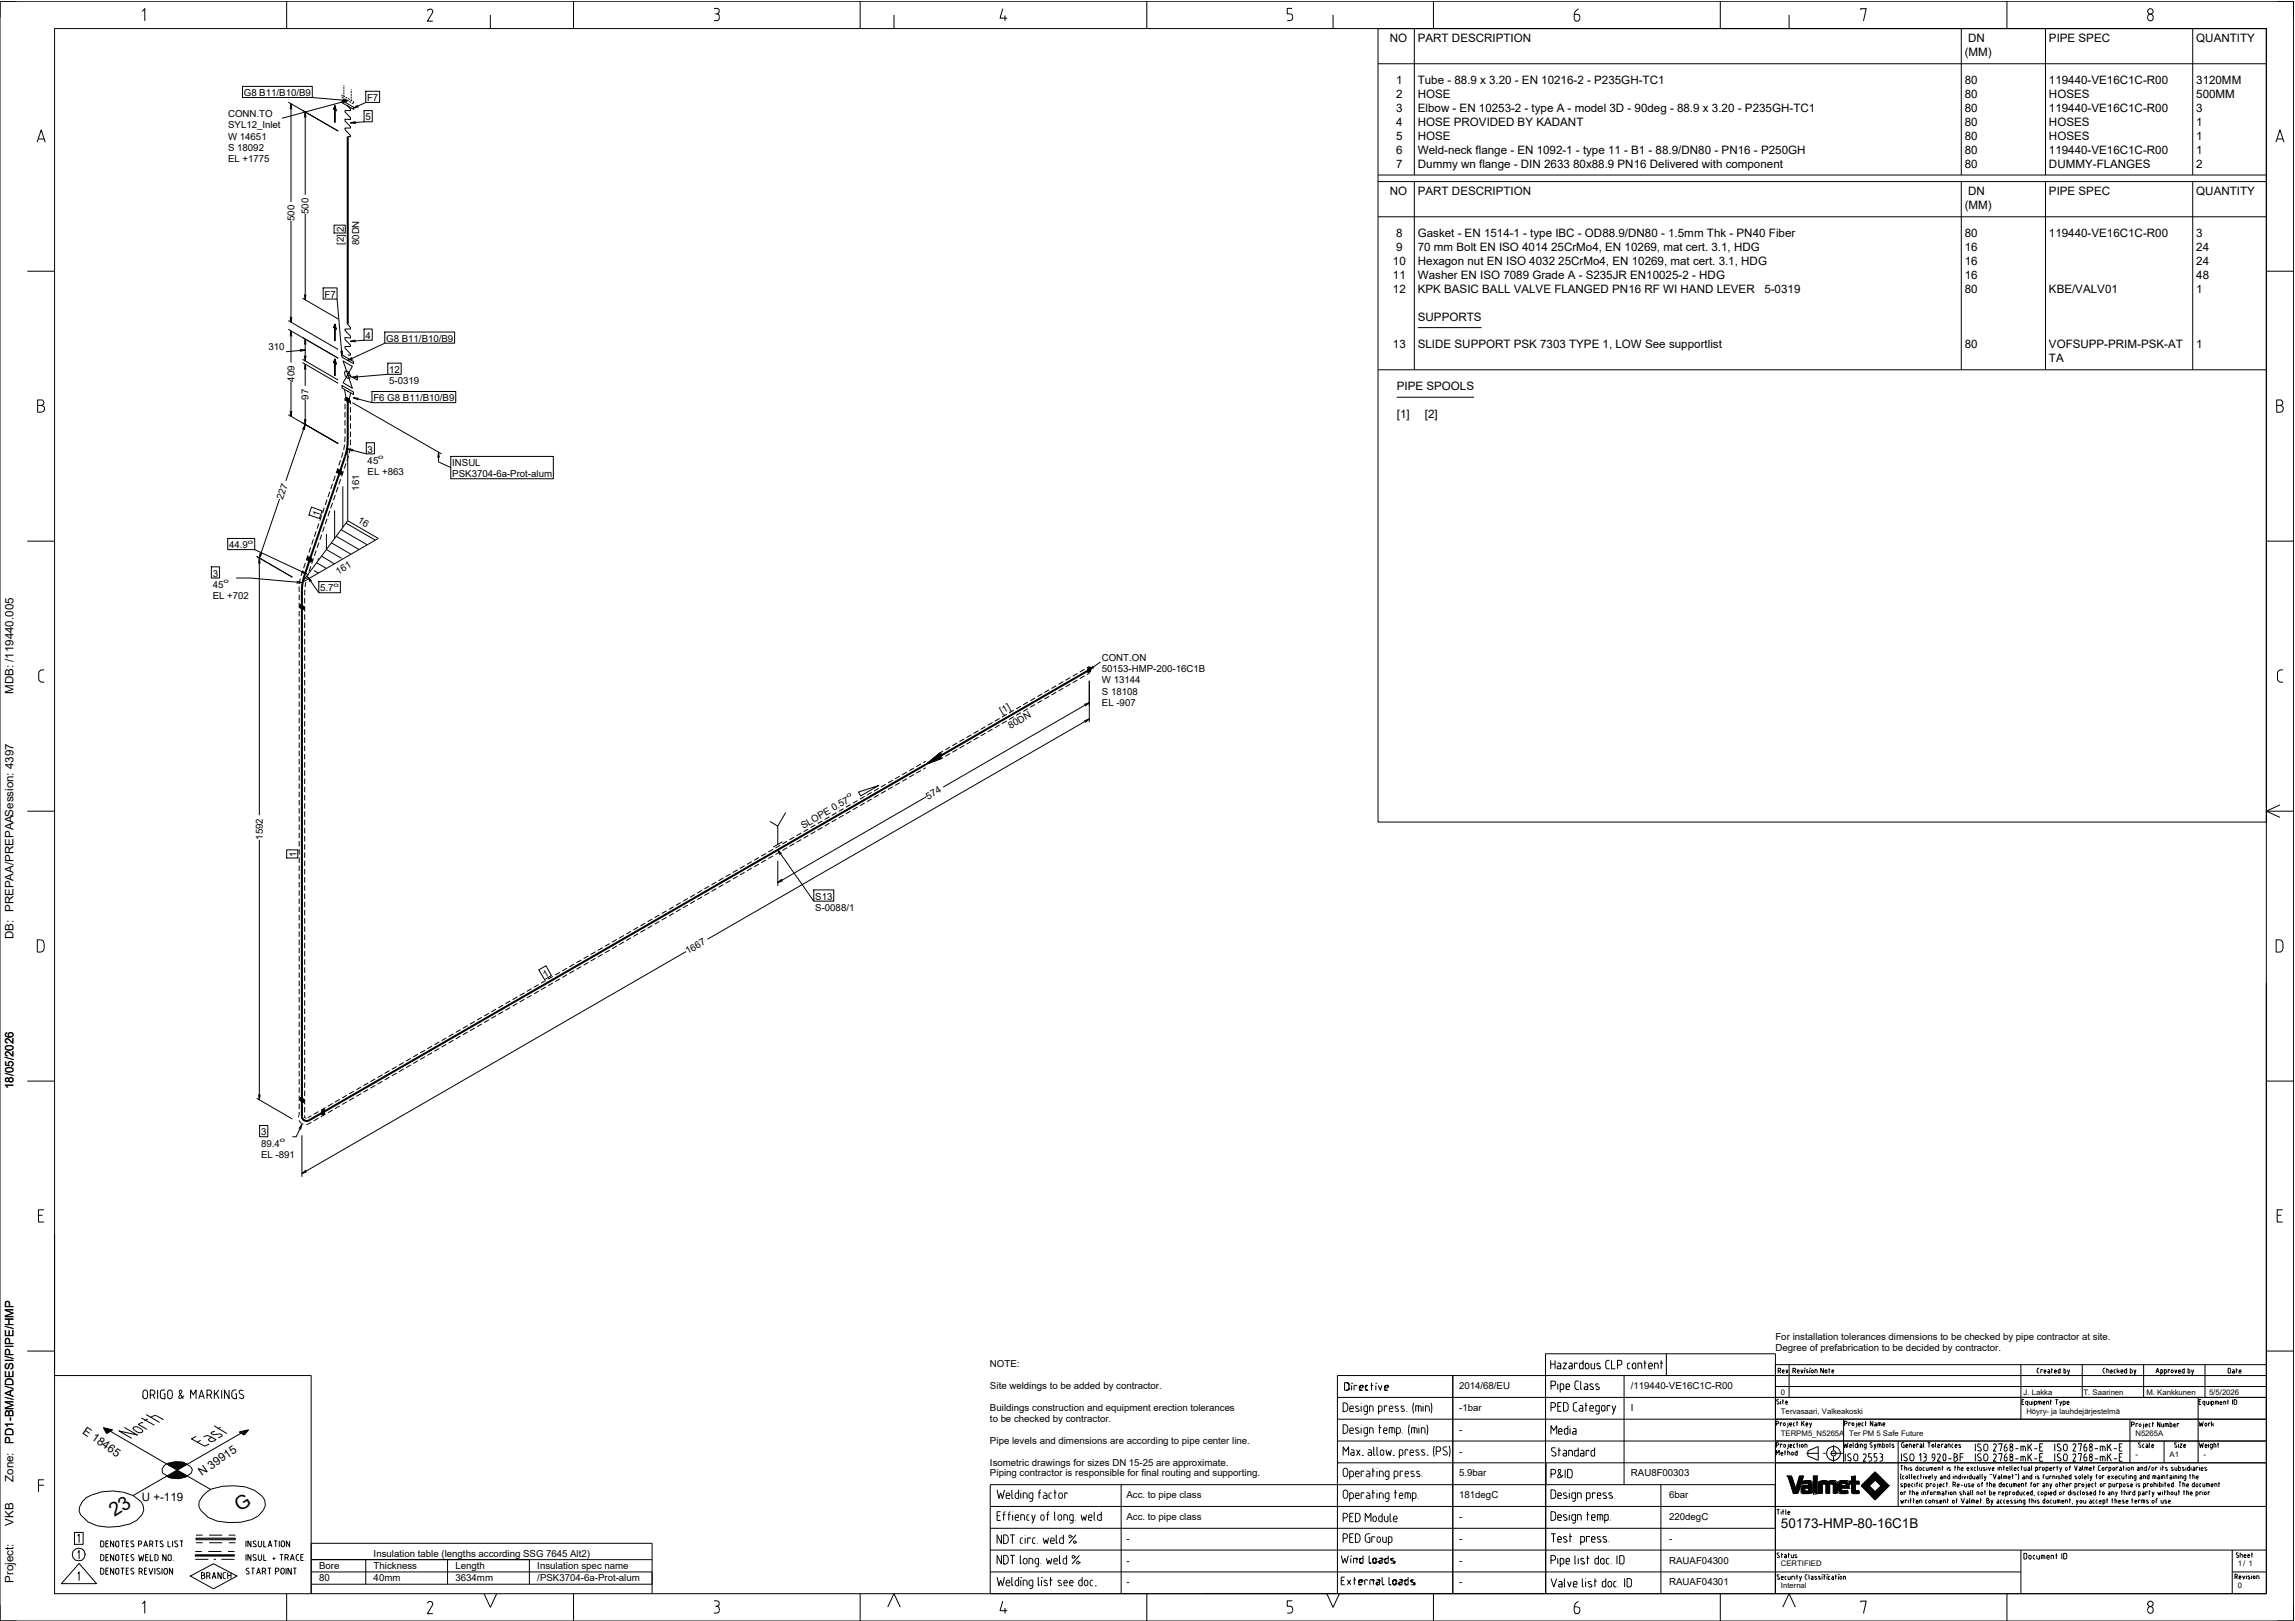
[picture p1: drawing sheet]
<svg xmlns="http://www.w3.org/2000/svg" width="841mm" height="594mm" viewBox="0 0 841 594" stroke-linecap="round" stroke-linejoin="round" font-family="sans-serif">
<defs><g id="words">
<g font-size="7.1">
<text x="42" y="556" transform="rotate(-33 42 556)">23</text>
<text x="87.9" y="554" transform="rotate(-33 87.9 554)">G</text>
</g>
<text font-size="5" x="652.6" y="560">50173-HMP-80-16C1B</text>
<g font-size="4.3">
<text x="5" y="254.2" transform="rotate(-90 5 254.2)">MDB: /119440.005</text>
<text x="5" y="344.2" transform="rotate(-90 5 344.2)">DB: PREPAA/PREPAASession: 4397</text>
<text x="5" y="399.1" transform="rotate(-90 5 399.1)">18/05/2026</text>
<text x="5" y="529" transform="rotate(-90 5 529)">PD1-BM/A/DESI/PIPE/HMP</text>
<text x="5" y="543" transform="rotate(-90 5 543)">Zone:</text>
<text x="5" y="559" transform="rotate(-90 5 559)">VKB</text>
<text x="5" y="580" transform="rotate(-90 5 580)">Project:</text>
</g>
<g font-size="4.2">
<text x="509.3" y="15.5">NO</text>
<text x="519.6" y="15.5">PART DESCRIPTION</text>
<text x="721.2" y="15.5">DN</text>
<text x="750.8" y="15.5">PIPE SPEC</text>
<text x="804.8" y="15.5">QUANTITY</text>
<text x="720" y="20.5">(MM)</text>
<text x="511.6" y="30.8">1</text>
<text x="511.6" y="35.9">2</text>
<text x="519.6" y="30.8">Tube - 88.9 x 3.20 - EN 10216-2 - P235GH-TC1</text>
<text x="519.6" y="35.9">HOSE</text>
<text x="720" y="30.8">80</text>
<text x="720" y="35.9">80</text>
<text x="750.8" y="30.8">119440-VE16C1C-R00</text>
<text x="750.8" y="35.9">HOSES</text>
<text x="804.8" y="30.8">3120MM</text>
<text x="804.8" y="35.9">500MM</text>
<text x="511.6" y="41">3</text>
<text x="519.6" y="41">Elbow - EN 10253-2 - type A - model 3D - 90deg - 88.9 x 3.20 - P235GH-TC1</text>
<text x="720" y="41">80</text>
<text x="750.8" y="41">119440-VE16C1C-R00</text>
<text x="804.8" y="41">3</text>
<text x="511.6" y="46.1">4</text>
<text x="519.6" y="46.1">HOSE PROVIDED BY KADANT</text>
<text x="720" y="46.1">80</text>
<text x="750.8" y="46.1">HOSES</text>
<text x="804.8" y="46.1">1</text>
<text x="511.6" y="51.2">5</text>
<text x="519.6" y="51.2">HOSE</text>
<text x="720" y="51.2">80</text>
<text x="750.8" y="51.2">HOSES</text>
<text x="804.8" y="51.2">1</text>
<text x="511.6" y="56.3">6</text>
<text x="519.6" y="56.3">Weld-neck flange - EN 1092-1 - type 11 - B1 - 88.9/DN80 - PN16 - P250GH</text>
<text x="720" y="56.3">80</text>
<text x="750.8" y="56.3">119440-VE16C1C-R00</text>
<text x="804.8" y="56.3">1</text>
<text x="511.6" y="61.4">7</text>
<text x="519.6" y="61.4">Dummy wn flange - DIN 2633</text>
<text x="576.5" y="61.4">80x88.9 PN16 Delivered with component</text>
<text x="720" y="61.4">80</text>
<text x="750.8" y="61.4">DUMMY-FLANGES</text>
<text x="804.8" y="61.4">2</text>
<text x="509.3" y="71.6">NO</text>
<text x="519.6" y="71.6">PART DESCRIPTION</text>
<text x="721.2" y="71.6">DN</text>
<text x="750.8" y="71.6">PIPE SPEC</text>
<text x="804.8" y="71.6">QUANTITY</text>
<text x="720" y="76.6">(MM)</text>
<text x="511.6" y="86.9">8</text>
<text x="519.6" y="86.9">Gasket - EN 1514-1 - type IBC - OD88.9/DN80 - 1.5mm Thk - PN40 Fiber</text>
<text x="720" y="86.9">80</text>
<text x="750.8" y="86.9">119440-VE16C1C-R00</text>
<text x="804.8" y="86.9">3</text>
<text x="511.6" y="92">9</text>
<text x="519.6" y="92">70 mm Bolt EN ISO 4014</text>
<text x="568.4" y="92">25CrMo4, EN 10269, mat cert. 3.1, HDG</text>
<text x="720" y="92">16</text>
<text x="804.8" y="92">24</text>
<text x="510.4" y="97.1">10</text>
<text x="519.6" y="97.1">Hexagon nut EN ISO 4032</text>
<text x="571" y="97.1">25CrMo4, EN 10269, mat cert. 3.1, HDG</text>
<text x="720" y="97.1">16</text>
<text x="804.8" y="97.1">24</text>
<text x="510.4" y="102.2">11</text>
<text x="510.4" y="107.3">12</text>
<text x="519.6" y="102.2">Washer EN ISO 7089 Grade A - S235JR EN10025-2 - HDG</text>
<text x="519.6" y="107.3">KPK BASIC BALL VALVE FLANGED PN16 RF WI HAND LEVER</text>
<text x="646.6" y="107.3">5-0319</text>
<text x="720" y="102.2">16</text>
<text x="720" y="107.3">80</text>
<text x="750.8" y="107.3">KBE/VALV01</text>
<text x="804.8" y="102.2">48</text>
<text x="804.8" y="107.3">1</text>
<text x="519.6" y="117.5">SUPPORTS</text>
<text x="510.4" y="127.7">13</text>
<text x="519.6" y="127.7">SLIDE SUPPORT PSK 7303 TYPE 1, LOW See supportlist</text>
<text x="720" y="127.7">80</text>
<text x="750.8" y="127.7">VOFSUPP-PRIM-PSK-AT</text>
<text x="804.8" y="127.7">1</text>
<text x="750.8" y="132.7">TA</text>
<text x="511.9" y="143">PIPE SPOOLS</text>
<text x="511.9" y="153.2">[1]</text>
<text x="522.1" y="153.2">[2]</text>
<text x="30" y="525" transform="rotate(35 30 525)">E 18465</text>
<text x="74" y="541" transform="rotate(-35 74 541)">N 39915</text>
<text x="52" y="550">U +-119</text>
</g>
<g font-size="3.5">
<text x="89.3" y="35.2">G8 B11/B10/B9</text>
<text x="134.5" y="37">F7</text>
<text x="83.6" y="42.8">CONN.TO</text>
<text x="83.6" y="47">SYL12_Inlet</text>
<text x="133.9" y="44.1">5</text>
<text x="83.6" y="51.1">W 14651</text>
<text x="83.6" y="55.3">S 18092</text>
<text x="83.6" y="59.5">EL +1775</text>
<text x="107.9" y="81" transform="rotate(-90 107.9 81)">500</text>
<text x="113.1" y="78.4" transform="rotate(-90 113.1 78.4)">500</text>
<text x="126" y="89.8" transform="rotate(-90 126 89.8)">[2]</text>
<text x="126" y="84.9" transform="rotate(-90 126 84.9)">2</text>
<text x="131.6" y="89.8" transform="rotate(-90 131.6 89.8)">80DN</text>
<text x="118.9" y="109.1">F7</text>
<text x="133.9" y="124.1">4</text>
<text x="141.5" y="125.2">G8 B11/B10/B9</text>
<text x="98.4" y="128.3">310</text>
<text x="142.6" y="136.6">12</text>
<text x="107.9" y="139.8" transform="rotate(-90 107.9 139.8)">409</text>
<text x="142.6" y="140.8">5-0319</text>
<text x="113.1" y="146.5" transform="rotate(-90 113.1 146.5)">97</text>
<text x="136.8" y="147">F6 G8 B11/B10/B9</text>
<text x="134.7" y="165.8">3</text>
<text x="134.7" y="170">45</text>
<text x="165.7" y="170.8">INSUL</text>
<text x="131.6" y="179.8" transform="rotate(-90 131.6 179.8)">161</text>
<text x="134.7" y="174.1">EL +863</text>
<text x="165.7" y="175">PSK3704-6a-Prot-alum</text>
<text x="103.7" y="183.2" transform="rotate(-71 103.7 183.2)">227</text>
<text x="116.8" y="189.4" transform="rotate(-71 116.8 189.4)">1</text>
<text x="130.9" y="191.3" transform="rotate(30 130.9 191.3)">16</text>
<text x="84" y="200.9">44.9</text>
<text x="78" y="211.3">3</text>
<text x="78" y="215.4">45</text>
<text x="123.9" y="210.6" transform="rotate(-30 123.9 210.6)">161</text>
<text x="78" y="219.6">EL +702</text>
<text x="117.3" y="216.7">5.7</text>
<text x="403.8" y="242">CONT.ON</text>
<text x="403.8" y="246.2">50153-HMP-200-16C1B</text>
<text x="403.8" y="250.4">W 13144</text>
<text x="403.8" y="254.6">S 18108</text>
<text x="367.2" y="261.6" transform="rotate(-30 367.2 261.6)">[1]</text>
<text x="403.8" y="258.7">EL -907</text>
<text x="370.3" y="267.1" transform="rotate(-30 370.3 267.1)">80DN</text>
<text x="340.2" y="293" transform="rotate(-30 340.2 293)">574</text>
<text x="294.4" y="303.7" transform="rotate(-30 294.4 303.7)">SLOPE 0.57</text>
<text x="96.3" y="307.7" transform="rotate(-90 96.3 307.7)">1592</text>
<text x="108.6" y="313.9" transform="rotate(-90 108.6 313.9)">1</text>
<text x="298.7" y="329.7">S13</text>
<text x="298.7" y="333.9">S-0088/1</text>
<text x="252.1" y="349.8" transform="rotate(-30 252.1 349.8)">1667</text>
<text x="199.7" y="358.3" transform="rotate(-30 199.7 358.3)">1</text>
<text x="95.6" y="416">3</text>
<text x="95.6" y="420.2">89.4</text>
<text x="95.6" y="424.4">EL -891</text>
<text x="650.6" y="491.1">For installation tolerances dimensions to be checked by pipe contractor at site.</text>
<text x="650.6" y="495.1">Degree of prefabrication to be decided by contractor.</text>
<text x="362.8" y="501">NOTE:</text>
<text x="362.8" y="509">Site weldings to be added by contractor.</text>
<text x="534.7" y="509">2014/68/EU</text>
<text x="597.6" y="509">/119440-VE16C1C-R00</text>
<text x="362.8" y="517">Buildings construction and equipment erection tolerances</text>
<text x="362.8" y="521">to be checked by contractor.</text>
<text x="534.7" y="517">-1bar</text>
<text x="597.6" y="517">I</text>
<text x="534.7" y="525">-</text>
<text x="362.8" y="529">Pipe levels and dimensions are according to pipe center line.</text>
<text x="534.7" y="533">-</text>
<text x="362.8" y="537">Isometric drawings for sizes DN 15-25 are approximate.</text>
<text x="362.8" y="541">Piping contractor is responsible for final routing and supporting.</text>
<text x="534.7" y="541">5.9bar</text>
<text x="597.6" y="541">RAU8F00303</text>
<text x="412.7" y="549">Acc. to pipe class</text>
<text x="534.7" y="549">181degC</text>
<text x="611.6" y="549">6bar</text>
<text x="412.7" y="557">Acc. to pipe class</text>
<text x="534.7" y="557">-</text>
<text x="611.6" y="557">220degC</text>
<text x="412.7" y="565">-</text>
<text x="534.7" y="565">-</text>
<text x="611.6" y="565">-</text>
<text x="116.9" y="575">Bore</text>
<text x="136.9" y="570.5">Insulation table (lengths according SSG 7645 Alt2)</text>
<text x="136.9" y="575">Thickness</text>
<text x="166.9" y="575">Length</text>
<text x="196.9" y="575">Insulation spec name</text>
<text x="412.7" y="573">-</text>
<text x="534.7" y="573">-</text>
<text x="611.6" y="573">RAUAF04300</text>
<text x="116.9" y="579.5">80</text>
<text x="136.9" y="579.5">40mm</text>
<text x="166.9" y="579.5">3634mm</text>
<text x="196.9" y="579.5">/PSK3704-6a-Prot-alum</text>
<text x="412.7" y="581">-</text>
<text x="534.7" y="581">-</text>
<text x="611.6" y="581">RAUAF04301</text>
</g>
<g font-size="2.8">
<text x="652.6" y="511">0</text>
<text x="741.6" y="511">J. Lakka</text>
<text x="763.5" y="511">T. Saarinen</text>
<text x="786.5" y="511">M. Kankkunen</text>
<text x="809.5" y="511">5/5/2026</text>
<text x="652.6" y="518">Tervasaari, Valkeakoski</text>
<text x="742.6" y="518">Höyry- ja lauhdejärjestelmä</text>
<text x="652.6" y="526">TERPM5_N5265A</text>
<text x="677.6" y="526">Ter PM 5 Safe Future</text>
<text x="782.5" y="526">N5265A</text>
<text x="782.5" y="534">-</text>
<text x="795" y="534">A1</text>
<text x="807.5" y="534">-</text>
<text x="652.6" y="574">CERTIFIED</text>
<text x="820" y="574">1/ 1</text>
<text x="652.6" y="582">Internal</text>
<text x="820" y="582">0</text>
</g>
<g font-size="2.3">
<text x="138.6" y="168.3">o</text>
<text x="90.8" y="199.2">o</text>
<text x="81.9" y="213.8">o</text>
<text x="122.2" y="215">o</text>
<text x="310.6" y="292.4" transform="rotate(-30 310.6 292.4)">o</text>
<text x="102.5" y="418.5">o</text>
</g>
</g></defs>
<g fill="none" stroke="#000" stroke-width=".37">
<path d="M0 .5h840.5v593.5h-840.5zM6 .5h-6v6M20 10.5h810.5v573.5h-810.5zM52.2 4.2l.9-1v4.5M105 .5v10M157.6 3.4l-.8 .3-.2 .4M157.6 3.3a.96 .96 0 0 1 .8 1.5l-1.8 3h2M179.7 5.5v5M210.2 .5v10M261.6 3.1h1a1.03 1.03 0 0 1 .9 1.2 1.03 1.03 0 0 1-1.4 .8M262.6 5.1a.82 .82 0 0 1 .9 1M263.5 6.6a.82 .82 0 0 1-.9 1h-1"/>
<path d="M263.6 6.1v.5M315.2 .5v10M327.6 5.5v5M367.5 3.2l-1 3.5h2.6M368.3 5.7v2M420.2 .5v10M473.5 3.1h-1.8v2h1a1.26 1.26 0 0 1 1 1.2 1.26 1.26 0 0 1-1 1.3h-1M488.5 5.5v5M505 10.5h325.5v290.7h-325.5zM505 10.5h325.5M518.3 10.5v53.6M525.3 .5v10"/>
<path d="M576.9 5.3v1.5a1.08 1.08 0 0 0 1.3 .9 1.08 1.08 0 0 0 .7-1.4 .84 .84 0 0 0-.9-1M576.9 5.3h1M578.4 3.3a2.45 2.45 0 0 0-1.5 2.1M630.4 .5v10M655.6 5.5v5M681.9 3.7v-.5h2l-1 4.5M718.7 10.5v53.6M735.4 .5v10M749.6 10.5v53.6M786.9 6.2v.5M787 6.2a1.1 1.1 0 0 1 1.6-.9 1.1 1.1 0 0 1 .3 1.8 .99 .99 0 0 1-1.1 .5 .99 .99 0 0 1-.8-.9M803.5 10.5v53.6"/>
<path d="M834.5 .5h6v6M88.8 31.6h25.6v4.1h-25.6zM105.6 37.4l18.3 10.6M106.6 38v36M114.4 35.7l13 1.1M122.7 38.7l.6 1.9-1.2-.7 .6-1.2v6.1zM125.3 36.8l4.2 2.4v.8l-4.2-2.4zM125.3 35.6l.6 .4M125.5 34.9l-.2-.1v.5M125.5 36.3l1.9 .5-2 .2 2-.2-1.8 .8M125.8 35.1l.6 .4M126 31.2v.4"/>
<path d="M126 31.9v.7M126 32.9v.7M126 33.9v.7M126 34.9v.3M126.2 36.2l.6 .3M126.7 35.6l.6 .4M127.1 36.7l.3 .1M127.4 38.8l1 1.1v.6h-2v.5l2 2.1v.7l-2-.2v.7l2 2.1v.5h-2v.6l2 2.1v.5l-1-.1M127.4 36.8l-24.1 6.5M127.4 36.8l.3 .2M127.6 36.1l.6 .4M128 37.2l.6 .3"/>
<path d="M128.5 36.6l.5 .4M128.7 32.7v.4M128.7 33.4v.7M128.7 34.4v.7M128.7 35.4v.7M128.7 36.4v.3M128.9 37.7l.6 .3M129.4 37.1l.1 .6M131.1 38.5l-1.6 1.1 1.9-.5M134 33.4h5.1v4.1h-5.1zM134 37.5l-4.5 2.1M505 23.4h325.5"/>
<path d="M13.6 52.1l1.5-4.5 1.5 4.5M14.1 50.9h2.1M106.3 40l.3-2 .3 2M111.5 43l.3-2 .3 2M111.8 41v30.4M130.3 44.5l-1.9 .5 2 .2M133.4 40.5h3v4.1h-3zM133.4 44.6l-5 .4M834 52.1l1.5-4.5 1.5 4.5M834.5 50.9h2.1M111.8 78.4v31.5M505 64.1h325.5"/>
<path d="M505 66.5h325.5M505 79.4h325.5M518.3 66.5v69M718.7 66.5v69M749.6 66.5v69M803.5 66.5v69M10 99.4h10M106.6 81v37.1M122.4 82.5h4.1v2.9h-4.1zM830.5 99.4h10M105.6 117.5l18.3 10.6M106.3 116.1l.3 2 .3-2"/>
<path d="M110.8 109.3l13.1 7.6M111.5 107.9l.3 2 .3-2M118.4 105.5h5.1v4.1h-5.1zM122.7 118.8l.6 1.9-1.2-.7 .6-1.2v6.1zM123.5 109.6l1.8 20.9M127.4 118.9l1 1.1v.6h-2v.5l2 2.1v.7l-2-.2v.7l2 2.1v.5h-2v.6l2 2.1v.5l-1-.1M105.6 120.7l18.3 10.6-13.1-7.6M106.3 123.3l.3-2 .3 2M106.6 121.3v11.6M106.6 139.9v12.6M109.8 128.1l2 .2-1.9 .5M110.8 132.9l13.1 7.6"/>
<path d="M110.8 131.7l13.1 7.6M111.5 135.5l.3-2 .3 2M111.5 130.3l.3 2 .3-2M111.5 126.3l.3-2 .3 2M111.8 124.3v8M111.8 133.5v8M111.8 128.3l-7 .6M122.7 131.6l.6 1.9-1.2-.7 .6-1.2v6.1zM125.3 130.1l4.2 2.4v.8l-4.2-2.4zM125.5 128.5l-.2 2-.5-1.9M125.7 132.3l3.4 10-3.4-2 3.4-6zM126.5 136a1.79 1.79 0 0 1 1.6 2.7h-.7l-.9-.9-.3-1.2z"/>
<path d="M127.4 137.3l3.5 2v-1.7M129 131l-1.6 1.1 1.9-.5M130.3 124.6l-1.9 .5 2 .2M131 137.8l-1.9 .5 2 .2M133.4 120.6h3v4.1h-3zM133.4 124.7l-5 .4M141 121.7h25.6v4.1h-25.6zM141 125.8l-13.6 6.3M142.1 133.1h4.9v4.1h-4.9zM142.1 137.2l-13 1.1M505 135.5h325.5M519.6 120.1h23.3"/>
<path d="M13.8 146.6h1.3a1 1 0 0 1 1 1 1 1 0 0 1-1 .9 1.25 1.25 0 0 1 1.2 1.3 1.25 1.25 0 0 1-1.2 1.3h-1.3zM13.8 148.5h1.3M105.6 152l18.3 10.5M106.3 150.5l.3 2 .3-2M110.8 157.3l1-1.7-.3 2M111.5 153.5l.3 2.1 .3-2.1M111.8 146.5v9.1l-7.1 20.6M125.3 141.3l4.2 2.4v.9l-4.2-2.4zM126.2 142.6l.7 3.6 .9 .6 .7-2.9M126.4 146v1M126.4 148v2M126.4 151v2"/>
<path d="M126.4 153.9v2M126.4 156.9v2M126.4 159.9v1M126.5 146l.4-.3 1 .5 .4 .9-.4 .3-1-.5zM128.4 147.1v1M128.4 149.2v2M128.4 152.2v2M128.4 155.2v1.9M128.4 158.1v2M129.1 147.6l32.7 18.7M129.5 145.8l6.8 1.8M131.5 146l-2-.2 1.8 .8"/>
<path d="M136.3 143.5h30.7v4.1h-30.7zM511.9 145.6h28.3M834.3 146.6h1.2a1 1 0 0 1 1 1 1 1 0 0 1-1 .9 1.25 1.25 0 0 1 1.2 1.3 1.25 1.25 0 0 1-1.2 1.3h-1.2zM834.3 148.5h1.2M121.9 177.3l-.7 1.9M122.9 174.4l-.7 1.9M123.6 172.5l.6-.4 1 .6 .2 .8-.6 .4-1-.6zM123.8 171.5l-.6 1.9M123.9 178.5l-.7 1.9M124.8 168.6l-.6 1.9M124.9 175.6l-.7 1.9M125.6 178.2v15"/>
<path d="M125.7 165.8l-.6 1.9M125.8 172.7l-.6 1.9M126.2 162.9l-.3 1.9M126.4 160.9l-.1 1M126.8 169.8l-.7 1.9M127.8 167l-.7 1.9M128.3 164.1l-.3 1.9M128.4 161.1v2M129.4 164.7l-2-.2 1.8 .8M134.2 162.2h3v4.1h-3zM134.2 166.3l-6.8-1.8v26.3M160.4 167.7l.3-2 .3 2"/>
<path d="M160.7 165.7v3.5l4.5 2.1M165.2 167.2h37.6v8.2h-37.6zM10 198.3h10M83.5 197.3h9.8v4.1h-9.8zM102.4 182.8l-7.4 21.7v94.2M114.1 185.8l3.9 1.4-1 2.8-3.8-1.3zM114.8 197.6l-.6 2M115.8 194.7l-.6 2M116.8 191.8l-.6 1.9M116.8 198.8l-.6 2M117.9 188.9l-.7 1.9M117.9 195.9l-.7 1.9"/>
<path d="M118.9 186l-.7 1.9M118.9 193l-.7 2M119.6 195.7v5.7l5.6 3.2M119.9 183.1l-.7 1.9M119.9 190.1l-.7 1.9M120.9 180.2l-.7 1.9M120.9 187.2l-.7 1.9M121.4 198.9l7.2 4.2M121.9 184.3l-.7 1.9M122.6 187v10.3M122.9 181.4l-.7 1.9M123.2 196.5l8.4 4.9"/>
<path d="M125 194.1l9.5 5.5M126.8 191.7l10.7 6.2M127.4 190.8l11.2 6.5-28 16.2M127.4 190.8l-16.8 22.7M830.5 198.3h10M77.4 207.7h3v4.1h-3zM86.6 211.8h5.1l18.9 1.7M93.3 201.4l19 8.9M94.1 203.9l13 7.6M94.7 206.5l.3-2 .3 2M95.3 202.5l-.3 2 1-1.8M108.7 213l1.9 .5-2 .2"/>
<path d="M109.6 214.9v1M109.6 215.9v1M109.6 217.9v2M110 212l-.3 1.9M110.6 210.1l-.3 .9M110.7 209.2l1.6 1.1-1.9-.5M110.9 209.1l-.3 1M111.6 219.1v2M111.7 216.1l-.1 2M111.9 206.3l-.6 1.9M112.1 213.2l-.3 1.9M112.6 204.5l.6-.4 1 .6 .2 .8-.6 .4-1-.6z"/>
<path d="M112.8 211.5l4 5.7M112.9 203.4l-.7 2M112.9 210.4l-.5 1.8M113.9 200.5l-.7 2M113.9 207.5l-.6 1.9M114.2 212.9l-1.4-1.4 .8 1.8M114.8 204.6l-.6 2M115.1 209.1l1.5 .9M115.8 201.7l-.6 2M116 206.2l3.6 2.1M116.6 204.5v.9M116.8 213.1h7.9v4.1h-7.9z"/>
<path d="M117.8 203.8l4.7 2.8M109.6 220.9v2M109.6 223.9v2M109.6 226.9v2M109.6 229.9v2M109.6 232.9v2M109.6 235.9v2.1M109.6 239v1.9M109.7 222l.4-.4 1 .6 .4 .8-.4 .4-1-.6zM111.6 222.1v2M111.6 225.1v2M111.6 228.1v2"/>
<path d="M111.6 231.1v2M111.6 234.1v2M111.6 237.1v2M16.2 245.5a1.56 1.56 0 0 0-1.9 .7v3.1a1.56 1.56 0 0 0 1.9 .7M109.6 242v2M109.6 245v2M109.6 248v2M109.6 251v2M109.6 254v2M109.6 257v2M111.6 240.2v1.9M111.6 243.2v2"/>
<path d="M111.6 246.2v2M111.6 249.2v2M111.6 252.2v2M111.6 255.2v2M111.6 258.2v2M374.1 258.8l-1.8 1M376.7 257.3l-1.7 1M376.7 259.7l-1.7 1M379.3 255.8l-1.8 1M379.3 258.2l-1.8 1M381.9 254.3l-1.8 1M381.9 256.7l-1.8 1"/>
<path d="M384.5 252.8l-1.8 1M384.5 255.2l-1.8 1M387.1 251.3l-1.8 1M387.1 253.7l-1.8 1M389.6 249.8l-1.7 1M389.6 252.2l-1.7 1M392.2 248.3l-1.7 1M392.2 250.7l-1.7 1M394.8 246.8l-1.7 1M394.8 249.2l-1.7 1M397.3 258.2l1.9-.7-1.5 1.3M397.4 245.3l-1.7 1"/>
<path d="M397.4 247.7l-1.7 1M399.2 244.5l.5 .1v1.2l-.5 .7-.5-.1v-1.2zM399.2 244.3l-.9 .5M399.2 246.7l-.9 .5M399.2 249.5v15.2M399.2 257.5l-53.6 30.9M400.6 244.1l-1.4 1.4 1.8-.9M403.2 242.6l-4 2.9M836.6 245.5a1.5 1.5 0 0 0-2 1.1l.1 2.7a1.6 1.6 0 0 0 1.9 .7M109.6 260v2M109.6 263v2M109.6 266v2"/>
<path d="M109.6 269v2.1M109.6 272.1v1.9M109.6 275.1v2M109.6 278.1v2M111.6 261.2v2M111.6 264.2v2M111.6 267.2v2M111.6 270.2v2.1M111.6 273.3v1.9M111.6 276.3v2M111.6 279.3v2M337.5 279.9l-1.7 1"/>
<path d="M339.2 279l-.9 .4M344.7 277v-1.3l-5.5 4.5 5.5-2.1v-2.2l-5 4 5-1.9v-2l-4.4 3.5 4.4-1.6v-1.8l-3.9 3.1 3.9-1.5v-1.4l-3.4 2.7 3.4-1.5v-1l-2.8 2 2.8-1.2v-.6l-2.4 1.6 2.4-1.2v-.3l-1.8 1.2 1.8-.9-5.5 3.1M345.6 275.2l-.9 .6M345.6 277.7l-.9 .4M348.1 273.8l-1.7 1M348.1 276.1l-1.7 1M350.8 272.3l-1.8 1M350.8 274.7l-1.8 1M353.3 270.7l-1.7 1M353.3 273.2l-1.7 .9M355.9 269.3l-1.7 1M355.9 271.7l-1.7 1"/>
<path d="M358.5 267.8l-1.7 1M358.5 270.2l-1.7 1M361.1 266.3l-1.7 1M361.1 268.6l-1.7 1M363.7 264.8l-1.7 1M363.7 267.2l-1.7 1M366.3 263.3l-1.7 1M366.3 265.7l-1.7 1M368.9 261.8l-1.7 1M368.9 264.2l-1.7 1M371.5 260.3l-1.7 1M371.5 262.7l-1.7 1"/>
<path d="M374.1 261.2l-1.8 1M397.3 264.2l1.9-.7-1.5 1.3M399.2 263.5l-140 80.7M10 297.2h10M109.6 281.1v2M109.6 284.1v2M109.6 287.1v2M109.6 290.1v2M109.6 293.1v2M109.6 296.1v2M109.6 299.1v2M111.6 282.3v2"/>
<path d="M111.6 285.3v2M111.6 288.3v2M111.6 291.3v2M111.6 294.3v2M111.6 297.3v2M287.9 297.7l-2.9 5-2.9-1.7M303.9 299.3l-1.7 1M306.5 297.8l-1.7 1M309.1 296.3l-1.7 1M309.1 298.7l-1.7 1M311.7 294.8l-1.7 1M311.7 297.2l-1.7 1"/>
<path d="M314.3 293.4l-1.8 .9M314.3 295.7l-1.8 1M314.6 290.2l7.4-2.4-6.6 3.8zM316.8 291.8l-1.7 1M316.8 294.3l-1.7 1M319.4 290.4l-1.7 1M319.4 292.8l-1.7 1M322 288.9l-1.7 1M322 291.3l-1.7 1M324.6 287.4l-1.7 1M324.6 289.8l-1.7 1M327.2 285.9l-1.8 1"/>
<path d="M327.2 288.3l-1.8 1M329.7 284.4l-1.7 1M329.7 286.8l-1.7 1M332.3 282.9l-1.7 1M332.3 285.3l-1.7 1M334.9 281.4l-1.7 1M334.9 283.8l-1.7 1M337.5 282.3l-1.7 1M339.2 281.3l-.9 .5M339.5 292l-54.5 31.4M830.5 297.2h10M830.5 297.2l5 2.3"/>
<path d="M835.5 294.9l-5 2.3M95 307.7v95.3M105 311.4h4.1v3h-4.1zM109.6 302.1v2.1M109.6 305.2v1.9M109.6 308.2v2M109.6 311.2v2M109.6 314.2v2M109.6 317.2v2M111.6 300.3v2M111.6 303.3v2.1M111.6 306.4v1.9"/>
<path d="M111.6 309.3v2.1M111.6 312.4v2M111.6 315.4v2M111.6 318.4v2M270.3 318.7l-1.8 1M272.9 317.2l-1.7 1M272.9 319.6l-1.7 1M275.5 315.7l-1.8 1M275.5 318.1l-1.8 1M278.1 314.2l-1.7 1M278.1 316.6l-1.7 1M280.7 312.7l-1.7 1"/>
<path d="M280.7 315.1l-1.7 1M283.3 311.2l-1.8 1M283.3 313.6l-1.8 1M285 302.7v6.7M285 315.4v9.2M285 311.4l13.2 18.8M285.9 309.7l-1.7 1M285.9 312.1l-1.7 1M286.4 312.8l-1.4-1.4 .8 1.8M286.7 308.4l-3.4 2M288.5 308.2l-1.8 1M288.5 310.6l-1.8 1"/>
<path d="M291 306.7l-1.7 1M291 309.1l-1.7 1M293.6 305.3l-1.7 1M293.6 307.7l-1.7 1M296.2 303.8l-1.7 1M296.2 306.2l-1.7 .9M298.8 302.3l-1.7 1M298.8 304.7l-1.7 1M301.4 300.8l-1.8 1M301.4 303.2l-1.8 1M303.9 301.7l-1.7 1M306.5 300.2l-1.7 1"/>
<path d="M109.6 320.2v2M109.6 323.2v2M109.6 326.2v2M109.6 329.2v2M109.6 332.2v2M109.6 335.2v2.1M109.6 338.3v2M111.6 321.4v2M111.6 324.4v2M111.6 327.4v2M111.6 330.4v2M111.6 333.4v2"/>
<path d="M111.6 336.4v2.1M111.6 339.5v1.9M233.8 339.8l-1.7 1M236.4 338.3l-1.7 1M239 336.8l-1.7 1M239 339.2l-1.7 1M241.6 335.3l-1.7 1M241.6 337.7l-1.7 1M244.2 333.7l-1.7 1M244.2 336.2l-1.7 1M246.8 332.3l-1.7 1M246.8 334.6l-1.7 1.1"/>
<path d="M249.4 330.8l-1.7 1M249.4 333.1l-1.7 1.1M252.1 329.2l-1.8 1M252.1 331.7l-1.8 .9M254.6 327.8l-1.7 1M254.6 330.1l-1.7 1M257.3 326.3l-1.8 1M257.3 328.6l-1.8 1.1M259.9 324.7l-1.8 1M259.9 327.1l-1.8 1M262.5 323.2l-1.8 1M262.5 325.6l-1.8 1"/>
<path d="M265.1 321.7l-1.8 1.1M265.1 324.1l-1.8 1.1M267.7 320.2l-1.8 1M267.7 322.6l-1.8 1M270.3 321.1l-1.8 1M286.5 322.1l-1.5 1.3 1.9-.7M298.2 326.1h7.3v4.1h-7.3zM13.7 344.4h1.1a1.4 1.4 0 0 1 1.4 1.3v1.8a1.4 1.4 0 0 1-1.4 1.4h-1.1zM109.6 341.3v2M109.6 344.3v2M109.6 347.3v2M109.6 350.3v2"/>
<path d="M109.6 353.3v2M109.6 356.3v2M109.6 359.3v2M111.6 342.5v2M111.6 345.5v2M111.6 348.5v2M111.6 351.5v2M111.6 354.5v2M111.6 357.5v2M197.5 355.4l2.6-1.5 2 3.6-2.5 1.5zM200 359.3l-1.8 1M202.6 357.8l-1.7 1"/>
<path d="M205.2 356.3l-1.7 1M205.2 358.7l-1.7 1M207.8 354.8l-1.7 1M207.8 357.2l-1.7 1M210.4 353.3l-1.7 1M210.4 355.7l-1.7 1M213 351.8l-1.7 1M213 354.2l-1.7 1M215.6 350.3l-1.7 1M215.6 352.7l-1.7 1M218.2 348.8l-1.7 1M218.2 351.2l-1.7 1"/>
<path d="M220.8 347.3l-1.7 1M220.8 349.7l-1.7 1M223.4 345.8l-1.7 1M223.4 348.2l-1.7 1M226 344.3l-1.7 1M226 346.7l-1.7 1M228.6 342.8l-1.7 1M228.6 345.2l-1.7 1M231.2 341.3l-1.7 1M231.2 343.6l-1.7 1.1M233.8 342.2l-1.7 1M236.4 340.7l-1.7 1"/>
<path d="M251.4 348.7l-140.8 81.3M834.1 344.4h1.1a1.36 1.36 0 0 1 1.4 1.3v1.8a1.36 1.36 0 0 1-1.4 1.4h-1.1zM109.6 362.3v2M109.6 365.3v2M109.6 368.4v2M109.6 371.4v2M109.6 374.4v2M109.6 377.4v2M111.6 360.5v2M111.6 363.5v2M111.6 366.5v2M111.6 369.6v2"/>
<path d="M111.6 372.6v2M111.6 375.6v2M111.6 378.6v2M166.1 378.8l-1.7 1M168.8 377.3l-1.8 1M168.8 379.7l-1.8 1M171.3 375.8l-1.7 1M171.3 378.2l-1.7 1M174 374.3l-1.8 1M174 376.7l-1.8 1M176.6 372.8l-1.8 1M176.6 375.2l-1.8 1"/>
<path d="M179.2 371.3l-1.8 1M179.2 373.7l-1.8 1M181.8 369.8l-1.8 1M181.8 372.2l-1.8 1M184.4 368.3l-1.8 1M184.4 370.7l-1.8 1M187 366.8l-1.8 1M187 369.2l-1.8 1M189.6 365.3l-1.7 1M189.6 367.7l-1.7 1M192.2 363.8l-1.8 1M192.2 366.2l-1.8 1"/>
<path d="M194.8 362.3l-1.7 1M194.8 364.7l-1.7 1M197.4 360.8l-1.7 1M197.4 363.2l-1.7 1M200 361.7l-1.8 1M202.6 360.2l-1.7 1M830.5 360.2v139.9M10 396.2h10M109.6 380.4v2M109.6 383.4v2M109.6 386.4v2M109.6 389.4v2"/>
<path d="M109.6 392.4v2M109.6 395.4v2M109.6 398.4v2M111.6 381.6v2M111.6 384.6v2M111.6 387.6v2M111.6 390.6v2M111.6 393.6v2M111.6 396.6v2M111.6 399.6v2M129.7 399.8l-1.7 1M132.3 398.3l-1.7 1"/>
<path d="M134.9 396.8l-1.7 1M134.9 399.2l-1.7 1M137.5 395.3l-1.7 1M137.5 397.7l-1.7 1M140.1 393.8l-1.7 1M140.1 396.2l-1.7 1M142.7 392.3l-1.7 1M142.7 394.7l-1.7 1M145.3 390.8l-1.7 1M145.3 393.2l-1.7 1M147.9 389.3l-1.7 1M147.9 391.7l-1.7 1"/>
<path d="M150.5 387.8l-1.7 1M150.5 390.2l-1.7 1M153.1 386.3l-1.7 1M153.1 388.7l-1.7 1M155.7 384.8l-1.7 1M155.7 387.2l-1.7 1M158.3 383.3l-1.7 1M158.3 385.7l-1.7 1M161 381.8l-1.8 1M161 384.2l-1.8 1M163.5 380.3l-1.7 1M163.5 382.7l-1.7 1"/>
<path d="M166.1 381.2l-1.7 1M830.5 396.2h10M94.1 402.5l13 7.6M94.7 401.1l.3 1.9 .3-1.9M95.1 412.4h3v4.2h-3zM109.5 413.6l1.1-1.6-.5 1.9M109.6 410.5l.6 .9 1 .5M109.6 408.4l-.2 1.1M109.6 401.5v2M109.6 404.5v1.9M109.6 407.4v1M110.1 402.2l1 .6 .4 .8-.4 .3-1-.5-.4-.8z"/>
<path d="M110.6 412l-2.1 4.6h-1.4M110.6 416v15.2M111.6 408.6l.1 1h.5M111.6 402.7v2M111.6 405.7v2M114.1 408.9l-1.4 .7M114.1 411.3l-1.9 .8M116.7 407.3l-1.8 1M116.7 409.7l-1.8 1M118.4 406.6l.5 .1v1.2l-.5 .6-.5-.1v-1.2zM119.3 405.9l-1.7 1M119.3 408.2l-1.7 1"/>
<path d="M121.9 404.4l-1.7 .9M121.9 406.8l-1.7 1M124.5 402.8l-1.7 1M124.5 405.2l-1.7 1M127.1 401.3l-1.7 1.1M127.1 403.7l-1.7 1M129.7 402.3l-1.7 1M132.3 400.7l-1.7 1M112.1 428.7l-1.5 1.3 1.9-.7M14.1 445.3h1.5M16.1 443.3h-2v4.5h2M20 452.1v50"/>
<path d="M834.5 445.3h1.5M836.5 443.3h-2v4.5h2M10 495.1h10M568.3 498.5v3.1M568.3 499.9h1.5M569.8 498.5v3.1M570.7 499.5l.9 .1 .4 .4v1.6h-.8a.5 .5 0 0 1-.6-.5 .5 .5 0 0 1 .6-.5h.8M572.7 499.5h1.4l-1.4 2.1h1.4M575.1 499.5l.9 .1 .1 .3v1.7h-.9a.51 .51 0 0 1-.3-.6 .51 .51 0 0 1 .4-.4h.8M578 499.9v-.4h-1v2.1M580.1 498.5v3.1h-1.1l-.2-.6 .1-1.3 1.2-.2M580.9 499.9l.1-.1a.71 .71 0 0 1 .8-.2 .71 .71 0 0 1 .4 .6v.9l-.4 .5a.63 .63 0 0 1-.6-.1 .63 .63 0 0 1-.3-.6z"/>
<path d="M583 499.5v1.7l.4 .4h1v-2.1M586.4 499.7a.67 .67 0 0 0-.8-.2 .67 .67 0 0 0-.5 .7l1.3 .7a.55 .55 0 0 1-.1 .7 .55 .55 0 0 1-.8 0l-.4-.1M589.8 498.5h-.8l-.6 .6 .1 2.1 .3 .4h1M590.5 498.5v3.1h1.4M597.3 499.5l-.7 .1-.3 .4v1.2l.3 .4h.7M598.3 499.8a.6 .6 0 0 1 .8-.3 .6 .6 0 0 1 .3 .7v.7a.66 .66 0 0 1-.6 .7 .66 .66 0 0 1-.7-.7zM602.3 499.5h1M602.7 498.5v3.1M608.4 499.5h1M608.7 498.5v3.1M610.6 496.1v8M830.5 495.1h10"/>
<path d="M20 504.1h94v79.9M51.8 519.6l4.8 2.6M52.7 509.6a.83 .83 0 0 1 .9-.2 .83 .83 0 0 1 .5 .9v1.4a.85 .85 0 0 1-.9 .9 .85 .85 0 0 1-.8-.9v-1.4zM53.6 518.4l4.9 2.9M54.2 520l-1.3 .7M55.1 511.2h.8a.91 .91 0 0 0 .9-.9 .91 .91 0 0 0-.9-.9h-.8v3.2M55.2 519.4l1.7-.7 3.1 1.6M56.1 511.2l.7 1.4M57.8 509.4v3.2M60.5 509.4l-1.3 .1a2.39 2.39 0 0 0 0 2.9l1.3 .2v-1.8h-.5M63.1 510.3a.82 .82 0 0 0-.8-1 .82 .82 0 0 0-.8 1v1.4a.82 .82 0 0 0 .8 .9 .82 .82 0 0 0 .8-.9M63.2 510.3v1.4"/>
<path d="M65.7 510.2l1.5 2.4M65.8 510.2l-.1-.3 .5-.5 .5 .5-1.1 1.9 .1 .6h.6l1.2-.9M69.8 512.6v-3.2l1 1.8 1-1.8v3.2M72.9 512.6l1-3.2 1 3.2M73.2 511.7h1.3M75.9 511.2l1.2-.1a.91 .91 0 0 0 .5-1 .91 .91 0 0 0-.8-.7h-.9v3.2M76.9 511.2l.6 1.4M78.6 509.4v3.2M79.2 510.6l1 2M80.2 509.4l-1.6 1.9M81.2 509.4v3.2M83.9 509.4v3.2l-1.7-3.2v3.2"/>
<path d="M86.6 509.4l-1.1 .1-.6 .8 .2 1.8 .7 .5h.8v-1.8h-.5M88.4 509.4a.75 .75 0 0 0-.7 .5 .75 .75 0 0 0 .3 .9l.9 .4 .5 .7-.1 .3a1.01 1.01 0 0 1-1.7 0M88.4 509.5l.8 .1M490.1 512.1h.1M490.1 512.1h340.4M492.2 517.3h.1M492.2 514.1l1.4 .3 .3 .7-.3 1.9-.6 .3h-.8zM493.4 509.5h.1M493.4 506.7h.1M493.4 506.7h-.7v2.8h.7M493.4 506.7l.3 .1M493.7 506.8h.1"/>
<path d="M493.7 506.8l.2 .1M493.8 509.4h.1M493.8 509.4l-.4 .1M493.9 506.9h.1M493.9 506.9l.3 .3M494.1 509.2h.1M494.1 509.2l-.3 .2M494.2 508.9h.1M494.2 507.2h.1M494.2 508.9l-.1 .3M494.2 507.2l.1 .4M494.3 508.7h.1"/>
<path d="M494.3 507.6h.1M494.3 508.7l-.1 .2M494.3 507.6v1.1M494.6 516.2h1.4l-.2-.8-.5-.2-.5 .2-.2 1.4 .1 .4 1.3 .1M495.3 506.9h.1M495.3 507.7v1.8M497.2 508v-.3h-1v1.8M497.9 515.4l-.7-.2-.5 .5 1.1 .7 .2 .7-.3 .2-1-.2M498.1 508.3h.1M498.1 508.3l.1 1M498.2 509.3h.1M498.2 508.1h.1"/>
<path d="M498.2 509.3l.2 .2M498.2 508.1l-.1 .2M498.4 509.5h.1M498.4 507.8h.1M498.4 509.5h1M498.4 507.8l-.2 .3M498.6 509.5h.1M498.6 507.7h.1M498.6 507.7h.4M498.6 507.7l-.2 .1M498.8 507.7h.1M498.8 514.1v.2"/>
<path d="M498.8 515.2v2.1M499 507.7h.1M499 507.7l.3 .2M499.3 507.9h.1M499.3 507.9l.1 .3M499.4 508.2h.1M499.4 508.2v.4h-1.3M500.3 508.2h.1M500.3 508.2l.1 .9M500.4 509.3h.1M500.4 509.1h.1M500.4 508h.1"/>
<path d="M500.4 509.3l.3 .2M500.4 509.1v.2M500.4 508l-.1 .2M500.6 507.7h.1M500.6 507.7h.7M500.6 507.7l-.2 .3M500.7 509.5h.1M500.7 509.5h.6M500.9 509.5h.1M501.1 517.3l-1.2-.2-.1-1.3 .5-.6h.8v2.5l-.2 .5-1 .1M501.9 517.3v-2.1l1.2 .2 .1 1.9M502.3 507.7h.9"/>
<path d="M502.6 506.7v2.8M504.2 506.9h.1M504.2 507.7v1.8M505.1 507.7l.7 1.8 .6-1.8M505.2 517.3h.7l.6-.6v-.9l-.6-.6h-.7v3.1M507.4 509.3h.1M507.4 508.3h.1M507.4 508.1h.1M507.4 509.3l.2 .2M507.4 508.1v1.2M507.6 509.5h.1M507.6 507.8h.1"/>
<path d="M507.6 509.5h1M507.6 507.8l-.2 .3M507.8 509.5h.1M507.8 507.7h.1M507.8 507.7h.5M507.8 507.7l-.2 .1M508.1 507.7h.1M508.3 507.7h.1M508.3 515.5v-.3h-1v2.1M508.3 507.7l.2 .2M508.5 507.9h.1M508.5 507.9l.1 .3"/>
<path d="M508.6 508.2h.1M508.6 508.2v.4h-1.2M509.1 516.2h1.3l-.1-.8-.5-.2-.5 .2-.2 1.4 .2 .4 1.1 .1M512.4 515.4l-.7-.2-.4 .1-.1 .4 1.1 .7 .2 .7-.3 .2-.9-.2M514.5 515.4l-.7-.2-.4 .5 1.1 .7 .1 .7-.3 .2-.9-.2M515.5 517.1v.2M518 514.1l-.3 1.5 .3 2.3M518.8 517.3v-2.1l1.9 .2 .1 1.9M519.8 515.2v2.1M521.5 514.1v.2M521.5 515.2v2.1M522.4 517.3v-2.1l1.2 .2 .2 1.9"/>
<path d="M524.4 514.1l.3 1.5-.3 2.3M532.4 504.1v79.9M566.4 504.1v79.9v-87.9h84.2v87.9h-287.7v-40h287.7M568.4 507.8h.9a.85 .85 0 0 0 .8-.9 .85 .85 0 0 0-.8-.8h-.9v3.1M568.4 515.8h.9a.9 .9 0 0 0 .8-.9 .9 .9 0 0 0-.8-.9h-.9v3.2M570.8 506.1v.1M570.8 507.1v2.1M570.8 515.4h1.1M571.7 509.2h.9l.5-.5v-1.1l-.5-.5h-.9v3.2M572.2 514h-1.4v3.2h1.4M573.6 517.1a.88 .88 0 0 0 1-.9l-.2-1.8-.5-.4h-.9v3.2h.6M573.9 508.2h1.2a.76 .76 0 0 0 0-.8 .76 .76 0 0 0-.8-.3l-.4 .6 .1 1.4 1.1 .1"/>
<path d="M577.3 517.2h.7M578 514h-.9l-.6 .6v1.9l.5 .6h.3M578.6 506.1h-1.1l-.4 .6 .1 2.1 .6 .4h.8M578.9 515.1h.9l.2 .6v1.5h-.9M579.2 506.1v2.9l.5 .2M580 516.1h-1a.51 .51 0 0 0-.3 .5 .51 .51 0 0 0 .4 .5M580.7 507.1h.6l.5 .5v1.6l-1-.1a.5 .5 0 0 1-.2-.5 .5 .5 0 0 1 .3-.4h.9M580.8 515.1h.9M581.1 514v3.2M582.6 515.8v.8M582.6 516.6l.2 .5h.3M582.6 515.8a.69 .69 0 0 1 .9-.7 .69 .69 0 0 1 .4 1h-1.3"/>
<path d="M583.1 517.2h.8M583.7 507.3a.68 .68 0 0 0-.7-.3 .68 .68 0 0 0-.4 .6l1.2 .8 .1 .4a.73 .73 0 0 1-.5 .5 .73 .73 0 0 1-.8-.3M585.8 507.3a.62 .62 0 0 0-.7-.2 .62 .62 0 0 0-.4 .6l1.2 .7a.68 .68 0 0 1-.3 .8 .68 .68 0 0 1-.9-.2M586 517.2l-1.2-.2v-1.8l1.2-.1v2.7l-.4 .4h-.8M586.9 515.3l.4-.2a.61 .61 0 0 1 .9 .7v.7a.66 .66 0 0 1-.7 .7 .66 .66 0 0 1-.7-.7zM589.9 515.4v-.3h-1v2.1M590.7 515.1l.7 2.1M592.1 515.1l-1 3.1h-.4M592.7 500.2h.8a.85 .85 0 0 0 .8-.9 .85 .85 0 0 0-.8-.8h-.8v3.1M595.1 504.1v39.9M600.2 501.6v-2.1l1.2 .2 .2 1.9M604.1 500.6h1.4a.74 .74 0 0 0-.4-1.1 .74 .74 0 0 0-1 .7l.1 1.2 1.3 .2"/>
<path d="M606.3 501.6v-2.1l1 .1 .3 .4v1.6M650.6 500.1h179.9v12M650.6 512.1v16M650.6 508.1h179.9M651.3 513.6l.5 .2M651.4 512.9l-.3 .2 .2 .4M651.4 512.8l.4 .1M651.6 502.4h.5l.4 .8M651.8 513.9v.6l-.7-.1M652.1 502.3l.3-.1v-.7l-.8-.1v1.8M652.5 512.8v.1M652.5 513.4v1.2"/>
<path d="M653.1 513.4h.6M653.2 502.8l.2 .3M653.3 512.8v1.8M653.4 503.2h.5M653.8 502.4l-.1-.3h-.5l-.1 .7M653.9 502.4l-.8 .1M654.4 514.3l.2 .3h.5M654.5 501.9l.3 1.3 .4-1.3M655 513.8l-.4-.4-.3 .9M655.1 513.8v.2h-.8M655.6 500.1v12M657 502.4h.5"/>
<path d="M657.5 502.3l.5-.6-1-.3v1.8M657.6 502.4l.4 .8M658.8 503.2h.6M659.3 502.4l-.3-.4a.71 .71 0 0 0-.3 1.1h.1M659.4 502.4l-.8 .1M659.9 501.9l.4 1.3 .4-1.3M661.2 501.4h.1M661.2 501.9v1.3M661.9 503l.5 .1M662.5 502.1l-.4-.2-.3 .3 .7 .4-.2 .5M663.2 501.4h.1M663.2 501.9v1.3"/>
<path d="M663.7 502.4v.4M663.8 502.4l.4-.4 .3 .4M663.8 502.8l.4 .3 .3-.3M664.6 502.4v.4M665.8 502.3l-.2-.4h-.5v1.3M665.9 502.3v.9M668.2 501.4v1.8l-1-1.8v1.8M668.9 502.1h.5l.1 .3-.3 .7-.4-.3zM670.1 501.9h.6M670.3 501.4v1.8M671.3 502.5l.7-.1-.6-.3-.1 .7 .3 .3M671.6 503.2h.4"/>
<path d="M740.6 500.1v19.9M740.9 513.7h.6M741.7 512.9h-.8v1.8h.8M742.2 513.8v.5M742.4 513.8l.6-.3v1.7M742.4 514.3l.3 .4h.3M743.6 513.5v.8M744.5 513.5v1.2h-.6l-.3-.4M744.9 512.9v.1M744.9 513.5v1.2M746.3 513.8l-.8-.3v1.7M746.3 514.3l-.4 .4h-.4"/>
<path d="M746.4 513.8v.5M746.9 503.2h.4M747.3 501.4l-.7 .1-.1 .3v.9l.4 .4M747.4 513.5v1.2M747.9 513.8l-.3-.3h-.8v1.2M748 513.8v.9M748.4 502.2v-.3h-.6v1.3M748.6 514.1h.7l-.1-.5h-.5l-.1 .8 .7 .3M749.1 502.6h.6l-.1-.5h-.4l-.1 .8 .6 .3M749.9 514.7v-1.2l.7 .1 .1 1.1M750.4 501.9l.7 .4M751.1 502.3v.9l-.7-.1v-.5h.7"/>
<path d="M751.2 513.5h.6M751.4 512.9v1.8M751.7 501.9h.5M751.8 501.4v1.8M753.2 512.9h1M753.5 502.4l-.1-.3h-.4l-.2 .8 .8 .3M753.6 502.4v.2h-.8M753.6 512.9v1.8M754.7 513.5l.4 1.2M754.9 501.4v1.8l-.7-.1v-1l.7-.2M755.5 513.5l-.8 1.7M756 514.7h.5l.3-.4-.3-.8h-.5v1.7"/>
<path d="M756.3 501.4v1.8h.4l.3-.9-.3-.4h-.4M757.6 501.9l.4 1.3M758.1 513.8l-.6-.2-.1 .8 .3 .3h.5M758.2 513.8v.3h-.8M758.4 501.9l-.8 1.9M763 500.1v12M770.6 501.8v.9M770.7 502.7l.4 .4M771.1 503.2h.3M771.4 501.4l-.6 .1-.1 .3M772 501.9h.4l.3 .4M772 501.4v1.8"/>
<path d="M772.8 502.3v.9M774 502.4l-.1-.3h-.4l-.1 1 .7 .1M774.1 502.4v.2h-.7M775.2 501.9l-.5 .2v1l.5 .1M775.8 501.4v1.8M776.2 502.4l.4 .8M776.6 502.2l-.8 .4M777.1 502.4v.5M777.2 502.9l.2 .3h.6M777.2 502.4l.3-.4 .4 .4M778 502.4v.2h-.9M779.3 501.4v1.8h-.5l-.3-.9 .3-.4h.5"/>
<path d="M780.6 501.4v1.8l.7-.1v-.3M780.6 501.9h.4l.3 .4M781.4 502.3v.5M782 501.9l.3 1.3M782.7 501.9l-.5 1.9h-.2M785.5 500.1v12M790 503.2l.6-1.8 .6 1.8M790.2 502.6h.8M791.8 503.2h.4l.3-.4-.3-.9h-.4v1.9M793.8 502.3l-.3-.4h-.4v1.9M793.8 502.8v.3l-.7 .1M793.9 502.3v.5"/>
<path d="M795 502.2v-.3h-.5v1.3M796.3 502.4l-.3-.4-.4 .4 .1 .6 .3 .1 .3-.3M796.4 502.4v.4M796.9 501.9l.4 1.3 .4-1.3M799 502.4l-.3-.4-.3 .1-.1 .8 .2 .3h.6M799.1 502.4v.2h-.8M799.6 502.3v.5M800.4 501.4v1.8h-.5l-.2-.4M800.4 501.9h-.5l-.2 .4M801.8 501.4v1.8h.4l.3-.9-.3-.4h-.4M803.1 501.9l.3 1.3M803.9 501.9l-.6 1.9h-.2"/>
<path d="M805.5 512.1v23.9M805.8 513.7h.6M806.6 512.9h-.8v1.8h.8M807.9 514.7h-.4l-.3-.4 .3-.8h.4v1.8M808 500.1v12M808.5 513.5v.8M809.3 513.5v1.2h-.4l-.3-.4M809.9 512.9v.1M809.9 513.5v1.2M811.1 513.8l-.2-.3h-.5v1.8M811.1 514.3l-.2 .4h-.5M811.2 513.8v.5"/>
<path d="M812.4 513.5v1.2M812.9 513.8l-.3-.3h-.8v1.2M813 513.8v.9M814.2 513.9l-.5-.2-.2 .7 .8 .3M814.3 513.9v.2h-.8M814.9 514.7v-1.2l.6 .1 .1 1.1M816.2 513.5h.5M816.4 512.9v1.8M816.5 501.4l.8 .2 .1 .3v1l-.5 .3h-.4zM818.1 502l.6 .1v.3M818.1 512.9v1.8M818.7 512.9l.8 .2a1.16 1.16 0 0 1-.1 1.5l-.7 .1z"/>
<path d="M818.8 502.4v.8l-.7-.1v-.5h.7M819.4 502h.6M819.5 501.4v1.8M821.2 502.4l-.1-.3h-.4l-.2 .8 .8 .3M821.3 502.4v.2h-.8M830.5 512.1v7.9h-179.9M830.5 512.1v71.9h-179.9v-48M830.5 504.1h-340.4v79.9M37.9 523.2l3.4 .8-2.2 1.3zM38.2 523.2l-.1 .1M38.4 523.3l-.3 .4M38.7 523.3l-.5 .5"/>
<path d="M38.9 523.3l-.5 .7M39.1 523.5l-.7 .7M39.4 523.5l-.9 .8M39.5 523.5l-.8 .9M39.8 523.7l-1.1 1M39.9 523.7l-1.1 1.2M40.2 523.7l-1.3 1.4M40.4 524.4l36.8 21.4M40.5 523.8l-1.6 1.4M40.6 523.8l-1.2 1.3M40.9 523.8l-.8 1M41.1 524l-.5 .3"/>
<path d="M45.6 523.1l4.8 2.8-6.8-1.6 4.7 2.8M49 523a3.1 3.1 0 0 1 3.4 1.3l-.3 .6a3.1 3.1 0 0 1-3.4-1.4zM52.5 521.5l-.6-.2-1.2 .7 3.2 1.8M60.2 537.1l1.2-.9 2.9-.5 2.7 .1 2.8 1.6 .7 1-.3 1.3a7.7 7.7 0 0 1-10.6 0l-.2-1.4zM61.3 536.3l-.2 .1M61.8 536.2l-.5 .5M62.1 536l-.7 .8M62.6 536l-.9 1M62.8 539.8l2.2 2M63 536l-1.2 1M63.1 539.8l2.1 2M63.3 535.8l-1.3 1.3"/>
<path d="M63.3 539.7l2.2 2.1M63.4 539.5l2.3 2.3M63.5 539.4l2.4 2.3M63.7 535.8l-1.6 1.3M63.8 539.3l2.4 2.4M64 535.7l-1.6 1.6M64 539.3l2.5 2.4M64.1 539.2l2.7 2.5M64.3 535.7l-1.7 1.6M64.4 539.1l2.5 2.4M64.5 535.7l-1.8 1.7M64.5 538.9l2.7 2.6"/>
<path d="M64.7 538.9l2.8 2.5M64.8 535.7l-1.8 1.9M65 538.9l2.6 2.5M65 535.7l-1.9 2.1M65.4 535.7l-2.1 2.1M65.7 535.7l-2.3 2.3M65.7 539.2l2.1 2.1M65.9 535.7l-2.2 2.4M66.2 535.8l-2.4 2.3M66.4 539.5l1.7 1.8M66.5 535.8l-2.5 2.3M66.8 535.8l-2.5 2.5"/>
<path d="M66.9 535.8l-2.5 2.6M67.2 536l-2.7 2.6M67.5 536l-2.7 2.6M67.6 536l-2.6 2.6M67.8 536l-2.1 2.3M68.1 536.2l-1.7 1.8M68.4 536.2l-1.4 1.2M68.5 536.3l-.7 .8M68.6 536.4l-.1 .3M71.8 526.4l-1.6 .9 4.8 2.6 1.7-.7M73.5 527.7l-1.2 .8M74.5 526.5l1.6-.4 3 1.4-.9 .7-1.4-.1-.5-.6 1.4-1"/>
<path d="M78.4 522.5l4.7 2.8M78.8 524.4l-1.4 .5-.1 .3 1.1 .6 2.6-.3 .5 .6-.2 .3-1.3 .5M80.9 523l-1.2 .7M87.6 524.8l3.5-.8-1.6 1.9zM87.8 524.8v.1M88.4 525.2l-39.6 22.8M88.4 524.7l-.2 .4M88.9 524.4l-.6 .8M89.5 524.3l-1 1M89.9 524.2l-1.1 1.2M90.5 524.1l-1.6 1.4M91.1 524l-1.8 1.8"/>
<path d="M490.1 536h.1M490.1 520h340.4M490.1 528.1h340.4M490.1 536h340.4M492.2 525.3h.1M492.2 522.1l1.4 .3 .3 .7-.3 1.9-.6 .3h-.8zM492.2 533.4v-3.2l1 1.6 1-1.6v3.2M492.4 538.2l.7-.2 .5 .2 .3 .7v1.4l-.8 .9-.7-.4-.2-.5zM494.6 524.2h1.4l-.2-.9h-1l-.2 1.5 .5 .5h.9M495.1 531.3l1 .1 .1 2-1.1-.3-.2-.3 .2-.4 1.1-.1M497.1 531.3l1.3 2.1M497.9 523.3l-1.1-.1-.1 .5 1.1 .6 .2 .8-.3 .2-1-.2"/>
<path d="M498.4 531.3l-1.3 2.1M498.8 522.1v.1M498.8 523.2v2.1M499.2 533.4h.1M499.8 539.3v-.2h-1v2.1M500.8 539.1l1 .1 .2 2-1.2-.3-.2-.3 .2-.3 1.2-.2M501.1 525.3l-1.2-.2v-1.8l1.2-.1v2.5l-.2 .4-1 .2M501.4 531.3l1 .1 .2 2-1.2-.3v-.7l1.2-.1M501.9 525.3v-2.1l1.2 .1 .1 2M502.7 539.1h1.1M503.1 538v3.2M503.4 530.2l.1 3"/>
<path d="M503.5 533.2h.1M504.6 530.2l.1 3M504.6 538v.1M504.6 539.1v2.1M504.7 533.2h.1M505.2 523.2h1M505.5 522.1v3.2M506 531.5l.4-.2 .6 .2v1.6l-.6 .3-.4-.3zM507 524.2h1.3l-.2-.9h-.9l-.2 1.5 .5 .5h.8M507.9 531.3l.5 2.1 .5-1.6 .5 1.6 .5-2.1M509.1 525.3v-2.1l1.9 .1 .1 2M510.1 523.2v2.1"/>
<path d="M510.6 533.4h.1M511.8 525.3l1.2-.2 .2-.4-.2-1.4-1.2-.1v3.1M512.8 533.4l1.1-.3 .2-.3-.2-1.4-1.1-.1v3M513.9 525.1v.2M514 539.3v-.2h-.9v2.1M515.9 531.6v-.3h-1v2.1M516.5 522.1l-.3 1.5 .3 2.3M516.7 532.3h1.3l-.2-.8-.5-.2-.4 .2-.2 1.3 .5 .6h.8M517.3 525.3v-2.1l1.8 .1 .2 2M518.1 539.2l-.7-.1-.4 .4 1.1 .8 .1 .6-.3 .3-.9-.3M518.3 523.2v2.1M519.9 531.4l-.7-.1-.4 .4 1.1 .8 .1 .6h-1.2"/>
<path d="M520 522.1v.1M520 523.2v2.1M520.2 539.2l-.7-.1-.4 .4 1.1 .8 .1 .6-.3 .3-.9-.3M520.9 525.3v-2.1l1.2 .1 .1 2M522.1 531.4l-.8-.1-.4 .4 1.1 .8 .1 .6h-1.2M522.9 522.1l.3 1.5-.3 2.3M523 533.2h.1M525.6 529.8l-.3 1.7 .3 2.3M526.3 531.8l1.5-.1 .2-.7-.2-.6-1.5-.2v3M530.2 530.3l-1.3 .1-.1 .6 1.3 .9 .3 .6-.1 .5-.5 .2-1-.3M531.1 529.8l.3 1.7-.3 2.3M566.5 536v47.9h-125.1"/>
<path d="M568.4 525.5v-3l1 1.7 1.1-1.7v3M570.1 530.7a.82 .82 0 0 0-1.3-.2 .82 .82 0 0 0 0 1.2l1.2 .7a.79 .79 0 0 1-.1 1.1 .79 .79 0 0 1-1.2-.1l-.1-.2M571 531.5h1M571.2 524.6h1.2a.69 .69 0 0 0-.3-1 .69 .69 0 0 0-.9 .5v1.2l1.2 .2M571.3 530.5v3.1M573 531.5l1.1 .2v1.9h-.9a.5 .5 0 0 1-.4-.6 .5 .5 0 0 1 .5-.4h.8M573.5 538.4v3.1M574.4 538.4h.7a1 1 0 0 1 1 1v1.2a.85 .85 0 0 1-1 .9h-.7zM574.5 522.5v3h-1l-.2-.3v-1.4l1.2-.3M574.9 533.6v-2.1l1.2 .2 .1 1.9M575.3 522.5v.2M575.3 523.5v2"/>
<path d="M576.4 523.5l1.1 .3v1.7h-1a.52 .52 0 0 1-.3-.5 .52 .52 0 0 1 .6-.4h.7M577 532.1v.8M578.3 530.5v3.1h-1.1l-.2-.7M578.3 531.5l-1.1 .1-.2 .5M579.2 531.5l.9 .1 .3 .3v1.7h-.7a.5 .5 0 0 1-.6-.5 .5 .5 0 0 1 .6-.5h.7M582.2 531.8v-.3h-1v2.1M584.4 530.5v3.1h-1l-.4-.5v-1.2l.4-.3 1-.1M650.8 521.8l.8-.1 .2-.6-1-.3v1.8M650.9 529.6l.9-.3-.2-.6-.7-.1v1.9M650.9 533.2v-1.7l.5 1 .6-1v1.7M652.7 532.9v.3h.7M653 521.6v-.2h-.6v1.2"/>
<path d="M653 529.5v-.3h-.6v1.3M653.3 532.5l-.3-.4-.3 .2-.1 .6M653.4 532.5v.2h-.8M653.5 529.6v.4M653.6 529.6l.3-.3 .4 .3-.1 .7-.3 .1-.3-.4M653.9 532h.6M654.1 531.5v1.7M654.2 521.8l-.3-.4-.4 .4v.3l.4 .4 .3-.4M654.3 521.8v.3M655.1 532l.7 .1v.4M655.1 531.5v1.7M655.2 521.4v1.4l-.4 .3"/>
<path d="M655.2 530.6l-.3 .3M655.2 520.8v.1M655.3 528.6v.1M655.3 529.2v1.4M655.9 522.2l.2 .4h.5M655.9 529.8h.7l-.1-.4h-.5l-.1 .8 .7 .3M655.9 532.5v.7M656.4 532.5v.3M656.5 521.8l-.1-.3h-.5l-.1 .7M656.5 532.5l.3-.4 .4 .4-.2 .6h-.4l-.1-.3M656.6 521.8v.2h-.8M657.7 521.4l-.5 .3 .1 .8 .4 .1"/>
<path d="M657.8 529.2l-.6 .4 .1 .8 .5 .1M658.3 521.4h.6M658.3 529.2h.6M658.5 520.8v1.8M658.6 531.5v1.7l-.7-.1v-1l.7-.1M658.6 528.6v1.9M659.5 528.6v.1M659.5 529.2v1.3M660.2 529.4l.3-.1 .3 .3-.3 .8-.4-.4zM660.2 520.8v1.8M660.6 521.5l.6 1.1M661.2 520.8l-1 1.1"/>
<path d="M661.8 522h.7l-.1-.5h-.5l-.1 .7 .7 .4M661.9 532.6h4.4M662.1 529.6l-.3-.4h-.4v1.3M662.2 529.6v.9M662.5 531.7l3.8-1.7v5.1l-3.8-1.5zM663.1 521.4l.4 1.2M663.9 521.4l-.8 1.8M668.1 532.6h.9M670.8 532.6h4.5M671.9 529.6v2M671.9 532.5v.3M671.9 533.7v2"/>
<path d="M675.6 528.6l.4 1.9 .4-1.3 .4 1.3 .4-1.9M675.6 520v16M675.9 521.8l.8-.1 .2-.6-.4-.3h-.6v1.8M676.2 532.7v2.7M677.3 533.9l.8 .3a.68 .68 0 0 1 0 1.1l-1.1-.3M677.6 532.8h-.3l-.2 .6 .3 .5M677.6 532.7l.7 .1M677.7 529.6v.6M677.8 530.2l.2 .3h.5M677.8 529.6l.3-.3 .4 .5h-.8M678.1 521.6v-.2h-.6v1.2M678.8 521.5h.5v.9h-.5z"/>
<path d="M679.1 528.6l.2 1.9M679.3 533.5v1.2M679.4 533.5l.3-.7a.76 .76 0 0 1 1.1 .7v1.2a.71 .71 0 0 1-.7 .6 .71 .71 0 0 1-.7-.6M679.8 529.6v.4M680.4 521.4v1.4l-.4 .3M680.4 520.8v.1M680.7 528.6v1.9l-.7-.1-.1-.4M680.7 529.2h-.5l-.3 .4M680.9 521.8v.4M681 522.2l.2 .4h.5M681 521.8l.4-.4 .3 .6h-.8M681.2 528.6v.1"/>
<path d="M681.2 529.2v1.3M681.8 530.5v-1.3l.7 .2v1.1M682.8 533.1l.2-.3a.58 .58 0 0 1 .7 .1 .58 .58 0 0 1 .1 .8M682.9 521.4l-.6 .3 .1 .8 .5 .1M683.1 529.6v.4M683.2 529.6l.3-.4h.4v1.5l-.3 .3h-.4M683.2 530v.4l.7 .1M683.5 521.4h.5M683.6 520.8v1.8M683.9 533.7l-1.1 1.7h1.1M684.8 535.4h.6M685.8 532.7h-1v1.2h.8l.3 .7"/>
<path d="M685.9 534.8l-.5 .5M686 529.7v.7l-.7-.2M686 534.6v.2M686.1 528.7l-.5-.1-.3 .3 .1 .5 .6 .2M686.3 520.8v1.8l-.9-1.8v1.8M686.7 539.8l-1 1M686.8 535.4h.6M686.8 529.2l.3 1.3M687 521.4l.6 .3M687 539.7l-1.2 1.3M687.1 539.3l5.1 5h-3l-3.6-3.5zM687.3 539.7l-1.4 1.5"/>
<path d="M687.4 539.7l-1.4 1.6M687.5 529.2l-.5 1.8h-.2M687.6 539.8l-1.5 1.5M687.7 521.7v.9l-.7-.1v-.4l.7-.1M687.7 539.9l-1.5 1.5M687.8 532.7h-1v1.2h.8l.3 .7-.5 .7M688.7 529.2v1.3M688.8 521.4v1.2M688.8 535.4h.6M688.8 532.7h.6M689.2 529.6l-.3-.4h-.8v1.3M689.3 521.7l-.2-.3h-.9v1.2"/>
<path d="M689.3 529.6v.9M689.4 532.8h.2a.59 .59 0 0 1 .3 .7 .59 .59 0 0 1-.5 .4h-.3M689.4 533.9l.5 .3v.4M689.4 521.7v.9M689.9 534.8v.2l-.5 .3M689.9 528.6v1.9h.4l.3-.9-.3-.4h-.4M690 522h.7l-.1-.5h-.5l-.1 .7 .7 .4M690 534.6v.2M691.9 529.6l-.3-.3-.4 .3 .1 .7 .3 .1 .3-.4M692 529.6v.4M692.6 528.6l.1 1.9M693.5 529.3l-.2 .3 .8 .6-.3 .3-.5-.1"/>
<path d="M693.5 529.2l.5 .2M695.6 528.1v23.9M696.5 537.1h.9M696.6 539.9v2.4M696.8 529.2v.6M696.8 532.7v2.7M696.9 529.8l.4 .6M696.9 537.1v1.8M697.5 529.5h.3v1h-.5M697.8 528.6l-.8 .1-.1 .5M698 537.8l.6 .1 .1 1M698 537.1v1.8"/>
<path d="M698.2 532.8a.6 .6 0 0 0-.6 .4 .6 .6 0 0 0 .3 .7l.8 .3a.68 .68 0 0 1 0 1.1l-1.1-.3M698.2 532.7l.7 .1M698.4 529.8h.7l-.1-.4h-.5l-.1 .8 .7 .3M699.3 537.1h.1M699.3 537.8v1.1M700.4 529.6l-.3-.4h-.4v1.3M700.5 537.9l-.5-.1-.1 .3 .8 .4-.1 .2h-.7M700.5 529.6v.9M701.1 529.8h.7l-.1-.4h-.5l-.1 .8 .7 .3M701.3 533.5l-.3-.7a.76 .76 0 0 0-1.1 .7v1.2a.71 .71 0 0 0 .7 .6 .71 .71 0 0 0 .7-.6M701.4 533.5v1.2M702 538.1v.4"/>
<path d="M702.8 537.1v1.8l-.7-.2v-.2M702.8 537.8l-.7 .1v.2M703 529.5v-.3h-.6v1.3M703.3 533.4l.6-.7v2.7M703.3 538.1v.3M703.4 538.1l.4-.3 .3 .3-.1 .6h-.5l-.1-.3M703.6 529.2h.4l.3 .4v.9l-.6-.1v-.6h.6M704.8 535.4h.6M704.8 532.7h.6M704.9 528.6l.2 1.9M705.3 537.8l-.6 .3 .1 .6 .5 .2M705.4 532.8h.2a.59 .59 0 0 1 .3 .7 .59 .59 0 0 1-.5 .4h-.3"/>
<path d="M705.4 533.9l.5 .3v.4M705.9 534.8v.2l-.5 .3M705.9 537.8v.7l.3 .4h.4v-1.1M706 534.6v.2M706.4 528.6h1M706.9 528.6v1.9M707.8 537.8v1.1M708.1 529.4l.3-.1 .3 .3-.3 .8-.4-.4zM708.3 538.1l-.3-.3h-.8v1.1M708.4 538.1v.8M709 538.5l.1 .4h.6M709.1 534.2h-.6a.72 .72 0 0 1-.5-.8 .72 .72 0 0 1 .8-.6l.3 .6a1.68 1.68 0 0 1-.9 2"/>
<path d="M709.3 528.6v1.7M709.4 530.3l.1 .2M709.6 538.1l-.5-.2-.2 .6M709.7 538.1l-.8 .1M710 533.1l.6-.3 .5 .6-1.1 2h1.2M710.1 529.8h.8l-.2-.4h-.5l-.1 .8 .2 .3h.6M710.3 538.9v-1.1l.6 .1 .1 1M711.6 537.8h.6M711.8 537.1v1.8M712 529.5v-.3h-.5v1.3M712.3 532.8h.3a1.96 1.96 0 0 1 0 2.5 1.85 1.85 0 0 1-.3-2.5zM712.7 529.2l.6 .2v1.1l-.6-.1v-.6h.6"/>
<path d="M713.6 537.1h.1M713.6 537.8v1.1M713.9 530.5v-1.3l.7 .2 .1 1.1M714 534.6h1.2M714.3 537.8l-.2 .3 .6 .3M714.4 537.8l.4 .1M714.8 538.4l-.1 .5-.6-.2M715.2 529.6v.4M715.3 530l.5 .5M715.8 529.2l-.5 .4M716.1 533.9h.7M716.2 537.6h.6"/>
<path d="M716.4 529.6v.6M716.4 537.1v1.8M716.5 530.2l.2 .3h.5M716.5 529.6l.3-.3 .3 .1 .1 .4h-.8M716.8 533.9a.74 .74 0 0 1 .5 .6 .74 .74 0 0 1-.2 .7l-.3 .1M716.8 532.8h.2a.59 .59 0 0 1 .3 .7 .59 .59 0 0 1-.5 .4M716.8 532.7h-.7v2.7h.7M717.4 537.6l.6 .2 .1 .3M717.4 537.1v1.8M718.2 538.1v.8M718.3 533.9h1.2M718.5 529.4h-.7l.7 1h-.7"/>
<path d="M718.8 538.5l.1 .4h.6M719.3 538.1l-.4-.2-.2 .6M719.5 532.7h-1.2v2.7M719.5 538.1l-.8 .1M720.9 538.5l.1 .4h.6M721.5 538.1l-.5-.2-.2 .6M721.6 538.1l-.8 .1M722.1 537.6l.8 1.3M722.9 537.6l-.8 1.3M723.5 538.1v.4M723.6 538.5l.4 .4M723.9 529.1v2.6"/>
<path d="M723.9 532.7v2.7M724 537.6l-.4 .2v.3M724.7 537.1v1.6l.2 .2M725.3 532.8a.6 .6 0 0 0-.6 .4 .6 .6 0 0 0 .2 .7l.9 .3M725.3 532.7l.6 .1M725.4 537.6v.9M725.8 530.7l.3 .4-.3 .6-1.1-.2M725.8 534.2l.3 .6-.3 .5-1.1-.3M725.9 529.3l-.6-.2a.61 .61 0 0 0-.6 .4 .61 .61 0 0 0 .2 .7l.9 .4M726.2 537.6v1.3l-.7-.4M727.4 537.9l-.6-.1v.3l.7 .6h-.7M728.1 537.1h.1"/>
<path d="M728.1 537.6v1.3M728.4 529.8l-.1-.3a.72 .72 0 0 0-.8-.3 .72 .72 0 0 0-.6 .6v1.2a.75 .75 0 0 0 .6 .6 .75 .75 0 0 0 .8-.2l.1-.4M728.4 533.5l-.3-.7a.76 .76 0 0 0-1.2 .7v1.2a.71 .71 0 0 0 .8 .6 .71 .71 0 0 0 .7-.6M728.5 529.8v1.2M728.5 533.5v1.2M728.6 537.6l.5 1.3 .4-1.3M730.1 538.2h.6l-.2-.3h-.3l-.1 .6 .1 .4h.5M730.5 529.5l.1-.3a.58 .58 0 0 1 .8 0 .58 .58 0 0 1 0 .7M730.5 533.1l.1-.3a.58 .58 0 0 1 .8 .1 .58 .58 0 0 1 0 .8M731.5 529.9l-1 1.8h1M731.5 533.7l-1 1.7h1M732.2 537.1h.1"/>
<path d="M732.2 537.6v1.3M732.4 529.4v-.3h1.2l-.5 2.6M732.4 532.9v-.2h1.2l-.5 2.7M733.3 538.1v-.3l-.7-.2v1.3M733.4 538.1v.8M734.1 537.6h.5M734.3 537.1v1.8M734.4 533.9l.4 1.4h.4l.3-.5M734.4 533.9h.9l.2 .7M735.2 538.5l.1 .4h.7M735.3 529.1l-.9 1.3M735.3 532.7l-.9 1.2"/>
<path d="M735.5 530.8l-.2-.4-.9-.1 .4 1.4h.4l.3-.6M735.7 530.8v.3M735.7 534.6v.2M735.9 538.1l-.6-.2-.1 .6M736 538.1l-.8 .1M736.4 530.8v.3M736.4 534.6v.2M736.5 530.8l.3-.4h.4l.4 .4M736.5 531.1l.3 .6h.4l.4-.6M736.5 534.6l.3-.7h.4l.4 .7M736.5 534.8l.3 .5h.4l.4-.5M736.5 537.1l.3 1.8"/>
<path d="M737.2 537.1l.2 1.8M737.7 530.8v.3M737.7 534.6v.2M738 538.1v.4M738.1 538.5v.4h.8M738.1 538.1l.3-.3 .5 .4h-.9M738.6 530.8h1.1M738.6 534.6h1.1M739.3 538.1v.4M739.4 538.5l.5 .4M739.6 539.9l.2 .8-.2 1.6M739.9 537.6l-.5 .5"/>
<path d="M740.6 537.6h.5M740.8 537.1v1.8M741.3 529.9v1.8M741.3 533.7v1.7M741.7 537.6v1.1l.3 .2h.5v-1.3M742.1 530.5l-.4-.6h-1.1v1.8M742.1 534.1l-.4-.4h-1.1v1.7M742.2 530.5v1.2M742.2 534.1v1.3M743.1 537.6l.6 .2v.3M743.1 529.1v2.6M743.1 532.7v2.7"/>
<path d="M743.6 530l1 1.7M743.6 533.8l1 1.6M743.8 538.1v.8h-.7v-.6l.7-.1M744.5 537.1l.1 1.8M744.6 529.1l-1.5 1.6M744.6 532.7l-1.5 1.6M745.5 530.8h1M745.5 534.6h1M745.9 538.9l.7-.4-.2-.9h-.5v1.8M747.4 530.3h.9M747.4 533.9h.9M747.8 537.9v-.3h-.5v1.3"/>
<path d="M748.6 529.1h-1.2v2.6h1.2M748.6 532.7h-1.2v2.7h1.2M750.4 538.1v-.3l-.7-.2v1.8M750.4 538.5v.2l-.7 .2M750.5 538.1v.4M751.1 538.2h.7l-.1-.3h-.5l-.1 .6 .1 .4h.6M753 529.1v2.6M753 532.7v2.7M753 537.9v-.3h-.6v1.3M753.6 537.6h.6M753.9 537.1v1.8M754.1 533.9l1.1 .7v.4l-.2 .3-1.1-.3"/>
<path d="M754.1 530.2l.8 .4M754.3 532.7l.7 .1M754.3 529.1l.7 .2M754.4 532.8a.59 .59 0 0 0-.5 .9l.3 .2M754.4 529.1a.6 .6 0 0 0-.5 .8l.3 .3M754.7 537.6l.4 1.3M754.9 530.7l.3 .1a.59 .59 0 0 1-.5 .9l-.8-.2M755.5 537.6l-.8 1.8M756.3 529.5l.5-.3 .6 .3 .1 1.5-.3 .6a.78 .78 0 0 1-1.1-.6zM756.5 532.8h.7a2.19 2.19 0 0 1 .2 2.2l-.2 .2a.76 .76 0 0 1-1.1-.5v-1.2zM757.5 538.1l-.3-.3-.4 .3 .2 .6h.4l.1-.3M757.6 538.1v.3"/>
<path d="M758.2 537.6h.6M758.8 537.1l-.4 .3v1.5M759.5 533.1l.6-.3a.59 .59 0 0 1 .5 .9l-1 1.7h1.1M759.5 529.5l.6-.4a.6 .6 0 0 1 .5 .8l-1 1.8h1.1M760.1 537.1l.6 1.8 .5-1.8M761.6 532.9v-.2h1.1l-.5 2.7M761.6 529.4v-.3h1.1l-.5 2.6M761.9 537.6l.6 .2 .1 .3v.8h-.7v-.6l.7-.1M763.1 537.1v1.5M763.2 538.6l.2 .3M763.6 533.9h.6a.72 .72 0 0 1 .5 .9 .72 .72 0 0 1-.8 .5l-.2-.5M763.6 531.1v-.8h.6a.76 .76 0 0 1 .5 .8 .76 .76 0 0 1-.8 .6l-.2-.6"/>
<path d="M763.6 533.9v.9M764.5 532.7l-.8 .7-.1 .5M764.5 529.1l-.8 .6-.1 .7M764.5 537.6v1.3M765 538.1v-.3l-1.1-.2v1.3M765.1 538.1v.8M765.6 530.8v.3M765.6 534.6v.2M765.7 534.6l.2-.7h.5l.3 .7M765.7 534.8l.2 .5h.5l.3-.5M765.7 530.8l.2-.4h.5l.3 .4M765.7 531.1l.2 .6h.5l.3-.6"/>
<path d="M765.7 538.2h.7l-.1-.3h-.5l-.1 .6 .1 .4h.6M766.8 530.8v.3M766.8 534.6v.2M767 537.6h.6M767.2 537.1v1.8M767.6 530.8h1.2M767.6 534.6h1.2M769.3 537.1l-.4 .4v.9l.1 .3 .7 .2M769.3 537.1h.4M770.5 529.9v1.8M770.5 533.7v1.7M771.3 534.1l-.5-.4h-1.2v1.7"/>
<path d="M771.3 530.5l-.5-.6h-1.2v1.8M771.4 530.5v1.2M771.4 534.1v1.3M772.2 537.9v-.3h-.6v1.3M772.2 529.1v2.6M772.2 532.7v2.7M772.8 538.9l.7-.4-.3-.9h-.4v1.8M772.8 533.8l.9 1.6M772.8 530l.9 1.7M773.6 532.7l-1.4 1.6M773.6 529.1l-1.4 1.6M774.1 538.1v.3"/>
<path d="M774.2 538.1l.3-.3 .4 .3-.2 .6h-.4l-.1-.3M774.6 530.8h1.1M774.6 534.6h1.1M776 537.9v-.3h-.6v1.3M776.6 530.3h.8M776.6 533.9h.8M776.7 537.6l.6 .2v.3M777.4 538.1v.8h-.7v-.6l.7-.1M777.7 532.7h-1.1v2.7h1.1M777.7 529.1h-1.1v2.6h1.1M778 537.6h.5M778.1 537.1v1.8"/>
<path d="M779.1 537.1h.1M779.1 537.6v1.3M779.6 538.1v.3M779.7 538.1l.4-.3 .3 .3M779.7 538.4l.4 .5 .3-.5M780.5 520v16M780.5 538.1v.3M781.1 522.1l.8-.1 .2-.5-.5-.4h-.5v1.8M781.7 538.1v-.3l-.7-.2v1.3M781.8 538.1v.8M783.2 537.6l.6 .2v.3M783.3 521.9v-.2h-.6v1.2"/>
<path d="M783.6 530.2l.5 .2M783.9 538.1v.8h-.6v-.6l.6-.1M784.4 528.7l-.4-.1-.4 .3 .8 .7M784.4 529.7v.7h-.2M784.5 522.1l-.3-.3-.4 .3 .2 .6 .5-.2M784.5 538.9v-1.3l.6 .2 .1 1.1M784.6 522.1v.4M785.1 529.6v.4M785.2 530v.4l.5 .1M785.5 521.7v1.4l-.3 .4M785.5 521.1h.1M785.7 529.2l-.5 .4"/>
<path d="M785.8 538.1v.4M786.1 522.1v.5M786.2 522.6l.2 .3h.5M786.2 522.1l.3-.3 .4 .4h-.8M786.4 529.2l.6 .4M786.6 537.1v1.8l-.7-.2v-.2M786.6 537.6l-.7 .2v.3M787.1 529.6v.9l-.7-.1v-.6h.7M787.6 528.6l.2 1.9M787.9 537.1l-.7 1.8M788 521.7l-.4 .1-.1 .3 .1 .7 .4 .1M788.4 529.6v.6"/>
<path d="M788.5 530.2l.2 .3h.5M788.5 529.6l.3-.3 .4 .5h-.8M788.6 521.7h.6M788.8 521.1v1.8M789.2 538.1l-.3-.3-.4 .3 .1 .6 .3 .2 .3-.5M789.3 538.1v.3M790.4 537.9v-.3h-.5v1.3M791.5 521.1v1.8l-.9-1.8v1.8M791.8 537.1h.1M791.8 537.6v1.3M792.1 521.7l.3 1.2h.4v-1.2M792.4 537.6h.5"/>
<path d="M792.5 537.1v1.8M793 528.1v7.9M793.7 537.8l-.2 .3 .6 .3M793.8 537.6l.4 .2M794 521.7v1.2M794.2 538.4l-.1 .5-.6-.2M794.5 522.1v-.3l-1.1-.1v1.2M794.6 522.1v.8M795.2 521.1v1.8h.4l.3-.4-.1-.7-.6-.1M795.7 538.1l.6 .3M796.3 537.8h-.6v.3M796.3 538.3l-.1 .6-.6-.2"/>
<path d="M796.6 522.6l.2 .3h.5M797 537.6v.9l.3 .4h.4v-1.3M797.2 522.1l-.3-.3-.3 .1-.1 .7M797.3 522.1l-.8 .1M797.5 529.7l.1 .7-.8-.2M797.6 528.7l-.5-.1-.3 .3 .7 .7M798.3 537.1v1.8l.7-.2v-.2M798.3 537.6l.7 .2v.3M798.3 528.6v.1M798.3 529.2v1.3M798.4 521.9v-.2h-.6v1.2M798.8 529.2h.8l-.8 1.3h.8"/>
<path d="M799.1 538.1v.4M799.8 538.1l.5 .3M800.2 529.8h.7l-.1-.4h-.4l-.2 .8 .7 .3M800.3 537.8h-.6l.1 .3M800.3 538.3l.1 .4h-.7M801 537.1h.1M801 537.6v1.3M802.3 537.1v1.8h-.4l-.3-.4 .1-.7 .6-.2M802.9 537.1h.1M802.9 537.6v1.3M803.6 537.6l.5 .2 .1 .3M804.3 538.1v.8h-.7v-.6l.7-.1"/>
<path d="M805.4 537.9v-.3h-.6v1.3M805.8 520.9l.4 1.8 .4-1.2 .4 1.2 .4-1.8M805.9 528.6l.4 1.9 .4-1.3 .4 1.3 .3-1.9M806 537.1h.1M806 537.6v1.3M806.5 538.1v.4M806.6 538.5l.1 .4h.7M806.6 538.1l.3-.3 .4 .3M807.4 538.1l-.9 .1M807.9 521.9v.3M808 521.9l.3-.4 .4 .4-.4 .8-.3-.5M808 529.6v.6"/>
<path d="M808 538.1l.5 .2M808.1 530.2l.2 .3h.5M808.1 529.6l.3-.3 .4 .5h-.8M808.1 537.6l-.1 .5M808.2 537.6l.4 .2M808.6 538.3l-.1 .6-.6-.2M809.3 528.6v.1M809.3 529.2v1.3M809.9 521.7v-.2h-.6v1.2M809.9 529.6v.4M810 529.6l.3-.4h.4v1.5l-.3 .3h-.4M810 530v.4l.7 .1"/>
<path d="M810.4 520.9v1.8M810.8 521.9l.4 .8M811.2 521.7l-.8 .4M811.3 529.2l.7 .2v1.1M811.3 528.6v1.9M812.6 529.2h.6M812.8 528.6v1.9M14.1 544.2h2M16.1 542.3h-2v4.4M30.2 550.2l1.5-1.5a18.8 18.8 0 0 1 17.1-.7l2.9 2.2 .8 1.5 .2 1.7-.6 1.6-2 2.1a19.6 19.6 0 0 1-17.8 .6l-2.7-2.6-.6-1.4 .2-1.6zM61.1 541l.2 .3M61.3 540.8l.5 .6"/>
<path d="M61.4 540.8l.7 .7M61.6 540.7l1 .8M61.8 540.5l1.2 1.2M62 540.4l1.3 1.3M62.1 540.3l1.6 1.4M62.4 540.3l1.6 1.5M62.6 540.2l1.7 1.6M62.7 540.1l1.8 1.7M67 540.1l1.4 1.1M67.8 540.3l.7 .7M68.5 540.7l.1 .3M75.6 546.8l1.8-1.2a22.7 22.7 0 0 1 15.9 .5l2.8 2.2 .9 1.4 .2 1.9-.7 1.7-1.8 2.1a19.3 19.3 0 0 1-18.4 .6l-2.8-2.6-.6-1.5 .1-1.7 1.2-1.9z"/>
<path d="M362.9 552h467.6M365.4 545.9l.7 3.2 .6-2.1 .7 2.1 .7-3.2M365.4 555.4h1M366.7 553.9h-1.3v3.2h1.3M367.5 555h1M368.5 553.9l-.5 .2-.2 .5v2.5M368.7 548h1.4l-.2-.8-.5-.2-.5 .2-.2 1.4 .1 .4 1.3 .1M369.3 555h1M370.3 553.9l-.6 .7v2.5M370.8 545.9l.1 3.1M370.9 549h.1M371.1 553.9v.2"/>
<path d="M371.1 555v2.1M372 556h1.3l-.1-.8h-1l-.2 1.3 .2 .5 1.1 .1M373.3 545.9v3.2h-.7l-.6-.6v-.9l.6-.6h.7M374.1 557.1v-2.1l1.2 .2 .2 1.9M374.1 545.9v.2M374.1 547v2.1M375 549.1v-2.1l1.2 .2 .2 1.9M377.2 555l-.8 .2-.1 .4 .1 1.3 .8 .2M378.1 555l.6 2.1M378.5 549.1l-1.2-.2-.2-.4 .2-1.3 1.2-.2v2.5l-.2 .5-1 .1M379.4 555l-1 3.1h-.3M380.5 547h1"/>
<path d="M381.5 545.9l-.5 .2-.2 .6v2.4M381.6 555.2l.5-.2a1.17 1.17 0 0 1 .6 1.1 1.17 1.17 0 0 1-.6 1 1.25 1.25 0 0 1-.5-1.9zM382.5 547l1 .2 .2 1.9-1.3-.1v-.8l1.3-.2M383.5 555h1M384.5 553.9l-.5 .2-.1 .5v2.5M385.4 547l-.8 .2-.2 .4 .2 1.3 .8 .2M386.2 547h1M386.5 553.9v2.9l.3 .3M386.6 545.9v3.2M387.9 555.2l.5-.2a1.22 1.22 0 0 1 .5 1.9l-.5 .2a1.23 1.23 0 0 1-.5-1.9zM388.2 547.2l.5-.2 .5 .2 .2 .5-.2 1.2-.5 .2-.5-.2-.3-.5zM389.8 557.1v-2.1l1.2 .2 .2 1.9"/>
<path d="M391.1 547.4v-.4h-.9v2.1M393.3 557.1l-1.2-.2v-1.7l1.2-.2v2.5l-.2 .5-1 .1M394.1 556.9v.2M396.2 555l.5 2.1 .5-1.4 .5 1.4 .5-2.1M398.9 556h1.2v-.8h-1l-.2 1.3 .1 .5 1.1 .1M401 553.9v2.9l.3 .3M403.6 553.9v3.2l-1.2-.2-.3-.4 .3-1.3 1.2-.2M410.8 544v40M492.2 556.2h.9l.5-.3 .3-.6-.3-.6-1.4-.2v3.1M492.4 546.2l.7-.3 .8 .9v1.4l-.8 .9-.7-.3-.2-.6zM494.6 549.1h.8l.6-.6v-.9l-.6-.6h-.8v3.2M494.6 541.2l1.2-.3 .2-.4-.2-1.3-1.2-.1v3"/>
<path d="M494.6 555.8h1M496 554.5h-1.4v3.1h1.4M496.7 557.6h.1M496.7 548h1.4l-.2-.8-.5-.2-.5 .2-.2 1.4 .5 .5h.9M496.7 554.5l1.4 .2 .3 .7v1.2l-.3 .7-.6 .3h-.8zM496.7 540.1h1.4l-.2-.9h-1l-.2 1.4 .5 .6h.9M499.8 547.3v-.3h-1v2.1M500.3 557.6v-3.1l1.1 1.7 1-1.7v3.1M500.8 547l1 .2 .2 1.9-1.2-.2-.2-.3 .2-.4 1.2-.2M502.7 547h1.1M503.1 545.9v3.2M503.3 555.7l.4-.2a1.21 1.21 0 0 1 .5 1.9l-.5 .2a1.24 1.24 0 0 1-.4-1.9z"/>
<path d="M504.6 545.9v.2M504.6 547v2.1M505.5 541.2v-2.1h.7l.7 .5v1.6M505.5 549.1v-2.1h.7l.7 .6v1.5M506.5 554.5v3.1h-.7l-.6-.6v-.9l.6-.6h.7M507.3 555.5v1.5l.6 .6h.7v-2.1M509 549.1l-1.2-.2v-1.7l1.2-.2v2.5l-.7 .7h-.5M509 541.2l-1.2-.3v-1.7l1.2-.1v2.4l-.2 .4-1 .2M509.4 554.5l.1 3M509.5 557.5h.1M510.6 556.6h1.4l-.2-.9-.5-.2-.5 .2-.2 1.4 .5 .5h.9M510.9 541.2l1.2-.3 .2-.4-.2-1.3-1.2-.1v3"/>
<path d="M510.9 547h1M511.3 545.9v3.2M512.8 548h1.3l-.2-.8-.5-.2-.4 .2-.2 1.4 .5 .5h.8M514.9 540.1h1.3l-.2-.9h-.9l-.2 1.4 .5 .6h.8M514.9 549.1v-2.1l1.8 .2 .2 1.9M515.9 547v2.1M517.6 549.1l1.2-.2v-1.7l-1.2-.2v3.2M519.7 548.9v.2M521.2 540.9v.3M568.4 545.9h1l.7 .6v2l-.6 .5-1.1 .1zM568.4 553.9h1l.7 .6v2l-.6 .5-1.1 .1zM568.4 540.2h.9a.86 .86 0 0 0 .8-.9 .86 .86 0 0 0-.8-.9h-.9v3.1"/>
<path d="M570.8 548h1.4a.69 .69 0 0 0-.5-1 .69 .69 0 0 0-.9 .7v1.1l1.4 .3M570.8 556h1.4a.69 .69 0 0 0-.5-.9 .69 .69 0 0 0-.9 .6v1.1l1.4 .3M572.9 540.5l-1.3 .9a.5 .5 0 0 1-.6 .1 .5 .5 0 0 1-.2-.7l1.2-1.6a.52 .52 0 0 0-.5-.8 .52 .52 0 0 0-.4 .8l1.3 2.3M573 548.9l.9 .1M573 556.9l.9 .1M574.1 547.1a.62 .62 0 0 0-.8-.2 .62 .62 0 0 0-.3 .7l1.2 .8v.4l-.3 .3M574.1 555.1l-.2-.1a.57 .57 0 0 0-.7 0 .57 .57 0 0 0-.2 .6l1.2 .8v.4l-.3 .3M575.1 545.9v.2M575.1 547v2.1M575.1 553.9v.2M575.1 555v2.1M576.5 549l-.5-.4v-1.2l.2-.4h1.1v2.5"/>
<path d="M576.5 549.1h.8M577.2 549.5l-.3 .6h-.8M577.2 557.5l-.3 .6h-.8M577.3 557.1l-1.1-.1-.2-.4v-1.2l.2-.4h1.1v2.5M578 549.1v-2.1l1.2 .1 .2 2M578 557.1v-2.1h1.1l.3 .4v1.7M581.3 549.1h.8M581.3 555h1.2M581.7 553.9v3.2M582.1 549l.6-.4v-1.2l-.2-.4h-1.2v3.1M583.2 556h1.3a.68 .68 0 0 0-.4-.9 .68 .68 0 0 0-.9 .6v1.1l.5 .2M583.7 557.1h.8"/>
<path d="M584.5 547.3v-.3h-.9v2.1M585.4 548h1.2a.68 .68 0 0 0-.4-1 .68 .68 0 0 0-.8 .7v1.1l.4 .2M585.4 557.1v-2.1l1.7 .1 .2 2M585.8 549.1h.8M586.4 555v2.1M588 557.1l1.2-.2v-1.9h-1.2v3.1M588.6 547.1a.67 .67 0 0 0-.8-.2 .67 .67 0 0 0-.4 .7l1.2 .7a.49 .49 0 0 1 0 .7 .49 .49 0 0 1-.7 0l-.5-.1M589.9 546.9l.8 .2M590 547l-.4 .1v.6l1 .5a.4 .4 0 0 1 .3 .5 .4 .4 0 0 1-.4 .3l-1-.1M590.1 556.9v.2M591.6 548.9v.1M608.6 544v40"/>
<path d="M651.1 553.1h1M651.6 553.1v1.8M652.7 553.1v.1M652.7 553.8v1.1M653.2 553.8h.6M653.4 553.1v1.8M654.4 553.1l.2 1.8M654.8 540.8h1.7l1.5 4.5 1.4-4.5h1.5l-2.1 6.4h-1.7l-1.3-4.4-.7-1.9zM655 540.8l-.1 .1M655.1 554.1v.5M655.2 554.6v.3h.7M655.2 554.1l.3-.3 .4 .5h-.8"/>
<path d="M655.2 540.8l-.2 .2M655.4 540.8l-.3 .4M655.6 540.8l-.4 .5M655.8 540.8l-.5 .6M656.1 540.8l-.8 .7M656.3 540.8l-.9 .9M656.5 540.9l-1.1 1M656.6 541l-1.1 1M656.7 541.2l-1.1 1.1M656.7 541.3l-1.1 1.1M656.8 541.4l-1.1 1.2M656.8 541.6l-1.1 1.1"/>
<path d="M656.9 541.8l-1.1 1.1M657 542l-1.2 1.1M657 542.1l-1.1 1.1M657.1 542.4l-1.2 1.1M657.1 542.5l-1.1 1.1M657.2 542.6l-1.2 1.1M657.2 542.8l-1.1 1.1M657.3 543l-1.1 1.1M657.3 543.1l-1.1 1.2M657.4 543.4l-1.1 1.1M657.4 543.5l-1.1 1.1M657.5 543.6l-1.1 1.2"/>
<path d="M657.6 543.8l-1.2 1.1M657.6 544l-1.1 1.1M657.7 544.2l-1.2 1.1M657.7 544.3l-1.1 1.3M657.8 544.5l-1.2 1.1M657.8 544.7l-1.1 1.1M657.9 544.8l-1.2 1.2M657.9 545l-1.1 1.1M658 545.2l-1.1 1.1M658.9 547l-.3 .2M659 546.7l-.6 .5M659.2 546.3l-1 .9"/>
<path d="M659.3 545.9l-1.3 1.3M659.4 540.8v.1M659.4 545.6l-1.7 1.6M659.5 545.2l-2 2M659.6 544.9l-2.3 2.3M659.7 540.8l-.4 .5M659.7 544.6l-2.6 2.6M659.8 544.2l-2.7 2.8M659.9 543.9l-2.9 2.9M659.9 540.8l-.7 .7M660.1 540.8l-1 1M660.1 543.6l-3.1 3.1"/>
<path d="M660.2 543.2l-3.3 3.3M660.3 540.8l-1.3 1.5M660.3 542.9l-2.2 2.2M660.4 542.6l-2.2 2.2M660.5 542.4l-2.2 2.1M660.6 540.8l-1.7 1.7M660.6 541.9l-2.2 2.2M660.7 542.7l2.8-.2 .6 .5v4l-1.5 .3h-2.1l-.5-.3v-2.4l.7-.3 2.1 .2-.1-.8-2.4 .2zM660.7 544.5l-.6 .5M660.7 541.6l-2.2 2.2M660.8 540.8l-2 2M660.8 541.3l-2.2 2.2"/>
<path d="M660.9 541l-2.2 2.1M661 542.6l-.4 .4M661 544.5l-1 .9M661.2 542.6l-.7 .8M661.3 544.5l-1.3 1.1M661.4 545.3h1.4v.9l-1.3 .1zM661.4 545.6l-1.2 1.2M661.4 545.8l-1.1 1.1M661.4 546l-1 1M661.5 542.6l-1.1 1M661.5 544.5l-1.5 1.4M661.5 546.2l-1 .9"/>
<path d="M661.6 546.3l-.9 .9M661.7 542.6l-1.2 1.2M661.7 544.5l-1.7 1.6M661.8 546.3l-.9 .9M662 542.5l-1.3 1.3M662 544.5l-2 1.8M662 546.3l-.9 1M662.2 542.5l-1.2 1.2M662.2 544.5l-2.1 2M662.2 546.3l-1 1M662.4 542.6l-1.1 1.1M662.4 544.5l-2.3 2.2"/>
<path d="M662.5 546.3l-1 1M662.6 542.6l-1.1 1.1M662.6 544.5l-.9 .8M662.8 542.6l-1 1.1M662.8 544.5l-.9 .8M663 542.6l-1 1.1M663.2 542.7l-1 1M663.3 542.7l-.9 1M663.5 542.8l-1 1M663.6 542.9l-.9 1M663.7 543l-.9 1M663.8 543.2l-1 1"/>
<path d="M663.9 543.4l-1.1 1.1M664 543.5l-1.9 1.8M664 543.6l-1.6 1.7M664.1 544.9l-2.4 2.4M664.1 543.8l-1.5 1.5M664.1 544l-1.3 1.3M664.1 544.2l-1.3 1.4M664.1 544.5l-1.3 1.2M664.1 544.7l-1.3 1.3M664.1 545.1l-2.2 2.2M664.1 545.3l-2 2M664.1 545.6l-1.8 1.7"/>
<path d="M664.1 545.8l-1.5 1.5M664.1 546l-1.3 1.3M664.1 546.2l-1 1M664.1 546.5l-.7 .7M664.1 546.7l-.4 .4M664.1 546.9l-.1 .1M664.5 540.8h1.4l.2 6.5-1.6 .2zM664.6 540.8l-.1 .1M664.8 540.8l-.3 .4M665.1 540.8l-.6 .5M665.3 540.8l-.8 .8M665.5 540.8l-1 1"/>
<path d="M665.7 540.8l-1.2 1.2M665.9 542l-1.4 1.5M665.9 542.9l-1.4 1.4M665.9 540.9l-1.4 1.4M665.9 541.2l-1.4 1.3M665.9 541.3l-1.4 1.4M665.9 541.5l-1.4 1.4M665.9 541.8l-1.4 1.3M665.9 542.3l-1.4 1.3M665.9 542.4l-1.4 1.4M665.9 542.7l-1.4 1.3M665.9 543.1l-1.4 1.4"/>
<path d="M665.9 543.4l-1.4 1.3M665.9 543.6l-1.4 1.3M665.9 543.8l-1.4 1.4M665.9 544l-1.4 1.4M665.9 544.2l-1.4 1.4M665.9 544.5l-1.4 1.3M665.9 544.7l-1.4 1.3M665.9 544.9l-1.4 1.4M665.9 545.1l-1.3 1.3M665.9 545.4l-1.3 1.3M665.9 545.6l-1.2 1.2M665.9 545.8l-1.1 1.1"/>
<path d="M665.9 546l-1 1M665.9 546.2l-.8 .9M665.9 546.5l-.7 .7M665.9 546.7l-.5 .5M666 546.9l-.5 .4M666 547l-.3 .3M666.1 547.2l-.1 .1M666.4 543l1.4-.5h1.3a1.41 1.41 0 0 0 1.8 0h1.7l.6 .6v4.1h-1.4l-.1-3.4h-1.3l.1 3.4h-1.4l-.1-3.4h-1.2v3.4h-1.4zM666.5 542.9l-.1 .1M666.9 542.8l-.5 .6M667.2 542.7l-.8 .8M667.5 542.7l-1.1 1"/>
<path d="M667.7 542.6l-1.3 1.3M667.8 543.9l-1.4 1.4M667.8 544.8l-1.4 1.4M667.8 544.1l-1.4 1.5M667.8 544.5l-1.4 1.2M667.8 544.6l-1.4 1.4M667.8 545l-1.4 1.4M667.8 545.3l-1.4 1.4M667.8 545.6l-1.4 1.3M667.8 545.7l-1.4 1.4M667.8 545.9l-1.3 1.3M667.8 546.2l-1.1 1"/>
<path d="M667.8 546.4l-.9 .8M667.8 546.7l-.6 .5M667.8 546.8l-.4 .4M667.8 547.1l-.2 .1M668 542.6l-1.6 1.6M668.2 542.6l-1.8 1.9M668.5 542.6l-2.1 2M668.7 542.5l-2.3 2.3M668.9 542.6l-2.5 2.5M669.1 542.6l-1.2 1.2M669.3 542.6l-1.2 1.2M669.5 542.7l-1.1 1.1"/>
<path d="M669.6 542.7l-1 1.1M669.8 542.8l-1 1M670.1 542.8l-1.2 1.1M670.4 542.7l-1.4 1.3M670.4 544l-1.3 1.3M670.5 544.2l-1.4 1.4M670.5 544.5l-1.4 1.2M670.5 544.6l-1.4 1.3M670.5 544.8l-1.4 1.4M670.5 545l-1.4 1.4M670.5 545.3l-1.4 1.4M670.5 545.6l-1.4 1.2"/>
<path d="M670.5 545.7l-1.4 1.4M670.5 545.9l-1.3 1.3M670.5 546.2l-1.1 1M670.5 546.4l-.9 .8M670.5 546.7l-.6 .5M670.5 546.8l-.4 .4M670.5 547.1l-.2 .1M670.7 542.6l-1.6 1.6M670.9 542.6l-1.8 1.9M671.2 542.6l-2.1 2M671.4 542.5l-2.3 2.3M671.6 542.6l-2.5 2.4"/>
<path d="M671.8 542.6l-1.2 1.2M672 542.6l-1.2 1.2M672.2 542.7l-1.1 1.1M672.3 542.7l-1 1.1M672.5 542.8l-1 1M672.6 542.9l-1 1M672.7 543l-1 1M672.8 543.1l-1 1.1M672.9 543.4l-1.1 1.1M673 543.5l-1.2 1.1M673.1 543.6l-1.3 1.2M673.1 543.8l-1.3 1.2"/>
<path d="M673.1 543.9l-1.3 1.4M673.2 544.1l-1.4 1.5M673.2 544.5l-1.4 1.2M673.2 544.6l-1.4 1.3M673.2 544.8l-1.4 1.4M673.2 545l-1.4 1.4M673.2 545.2l-1.4 1.5M673.2 545.6l-1.4 1.2M673.2 545.7l-1.4 1.3M673.2 545.9l-1.3 1.3M673.2 546.1l-1.1 1.1M673.2 546.4l-.9 .8"/>
<path d="M673.2 546.7l-.6 .5M673.2 546.8l-.4 .4M673.2 547l-.2 .2M673.4 543.1l.9-.6h2.8l.6 .5-.1 2.3h-2.8l.1 .8h2.2l.2 1-2.9 .2-1-.5zM674.2 542.9l-.4 .3M674.6 542.7l-1 1M674.8 545.4l-1 1.1M674.9 543.8l1.3-.2 .2 .7h-1.6zM674.9 542.6l-1.4 1.4M674.9 543.9l-1.4 1.5M674.9 544.2l-1.4 1.4M674.9 545.6l-1 1.1"/>
<path d="M674.9 545.8l-.9 .9M675 544.3l-1.5 1.5M675 545.9l-.9 .9M675.1 546l-.9 .9M675.2 542.6l-1.7 1.7M675.2 544.3l-1.6 1.7M675.2 546.1l-.9 .9M675.4 542.5l-2 2M675.4 544.3l-1.8 1.9M675.4 546.2l-.9 .9M675.6 546.2l-1 1M675.7 544.3l-2 2"/>
<path d="M675.7 542.5l-2.3 2.3M675.8 546.2l-1 1M675.9 544.3l-1 1M675.9 542.6l-2.5 2.4M676.1 542.6l-2.7 2.6M676.1 544.3l-1 1M676.1 546.2l-1.1 1.1M676.3 542.6l-1.1 1M676.3 544.3l-1 1M676.3 546.2l-1.1 1.1M676.5 542.6l-1 1M676.5 546.2l-1.1 1.1"/>
<path d="M676.6 542.7l-.8 .9M676.8 546.1l-1.2 1.2M676.9 542.8l-.9 .8M677.1 542.9l-.8 .8M677.1 546.1l-1.3 1.2M677.1 546.2l-1.1 1.1M677.2 543l-.9 .9M677.2 546.4l-.9 .9M677.2 546.7l-.6 .6M677.2 546.8l-.4 .4M677.3 543.2l-.9 .9M677.3 547l-.2 .1"/>
<path d="M677.4 543.4l-1 .9M677.4 543.5l-1.8 1.8M677.5 543.6l-1.7 1.7M677.5 543.8l-1.5 1.5M677.6 545.3h.1M677.6 544l-1.4 1.3M677.6 544.2l-1.1 1.1M677.6 544.5l-.9 .8M677.6 544.6l-.7 .7M677.6 544.8l-.5 .5M677.6 545.1l-.2 .2M677.8 542.7h.1"/>
<path d="M678 542.7l-.2 .2M678.2 542.7l-.4 .5M678.5 541l1.4-.2v1.9h1.4v1.1h-1.4v2.2l.1 .2 1.2-.1 .2 1-.3 .2h-2.1l-.5-.3v-3.2h-.7v-1.1h.7zM678.5 542.7l-.7 .8M679.2 541l-.7 .7M679.6 540.9l-1.1 1.1M679.9 540.8l-1.4 1.5M679.9 541.9l-1.9 1.9M679.9 541l-1.4 1.4M679.9 541.3l-1.4 1.3M679.9 541.5l-2.1 2.1M679.9 541.7l-2.1 2.1"/>
<path d="M679.9 542.3l-1.7 1.5M679.9 542.4l-1.5 1.4M679.9 542.6l-1.4 1.4M679.9 544l-1.4 1.3M679.9 544.2l-1.4 1.4M679.9 544.5l-1.4 1.3M679.9 544.6l-1.4 1.4M679.9 544.9l-1.4 1.3M679.9 545.1l-1.3 1.3M679.9 545.3l-1.3 1.4M679.9 545.6l-1.2 1.1M679.9 545.8l-1.1 1.1"/>
<path d="M679.9 545.9l-1 1.1M680 542.7l-1.5 1.5M680 546.1l-1 1M680.1 546.1l-1 1.1M680.3 542.7l-1.8 1.8M680.3 546.2l-1 1M680.5 542.7l-2 2M680.6 546.2l-1.1 1.1M680.7 542.7l-2.2 2.2M680.8 546.2l-1.2 1.1M680.9 542.7l-2.4 2.4M681.1 542.7l-1.1 1.1"/>
<path d="M681.1 546.1l-1.2 1.2M681.2 546.2l-1.1 1.1M681.3 542.8l-1.1 1M681.3 543l-.9 .8M681.3 543.2l-.6 .6M681.3 543.5l-.4 .3M681.3 543.7l-.2 .1M681.3 546.4l-1 .9M681.3 546.7l-.8 .6M681.3 546.7l-.5 .6M681.4 546.9l-.3 .3M682.1 544.5h3l2 2-1.5 1.5z"/>
<path d="M682.1 544.3l3.5-3.4 1.5 1.5-2 1.9zM682.2 544.5l-.1 .1M682.4 544.5l-.1 .2M682.6 544.5l-.2 .3M682.9 544.5l-.4 .4M683.1 544.5l-.5 .5M683.3 544.5l-.6 .7M683.5 544.5l-.7 .8M683.8 544.5l-.9 .9M684 544.5l-1 1.1M684.2 544.5l-1 1.1M684.4 544.5l-1.1 1.2"/>
<path d="M684.7 544.5l-1.3 1.3M684.9 544.5l-1.4 1.4M685.1 544.5l-1.5 1.6M685.2 544.6l-1.5 1.6M685.3 544.8l-1.5 1.5M685.5 544.9l-1.6 1.5M685.6 545l-1.5 1.5M685.6 540.9l-3.4 3.4M685.7 545.1l-1.5 1.6M685.7 541l-3.3 3.3M685.8 545.2l-1.5 1.5M685.8 541.2l-3.2 3.1"/>
<path d="M685.9 545.3l-1.5 1.5M685.9 541.3l-3 3M686 545.4l-1.5 1.6M686.1 545.6l-1.5 1.5M686.1 541.4l-3 2.9M686.2 545.7l-1.5 1.5M686.2 541.5l-2.9 2.8M686.3 541.6l-2.8 2.7M686.4 545.8l-1.6 1.5M686.4 541.7l-2.6 2.6M686.5 545.9l-1.6 1.5M686.5 541.8l-2.5 2.5"/>
<path d="M686.6 546l-1.5 1.5M686.6 541.9l-2.4 2.4M686.7 546.1l-1.5 1.5M686.7 542l-2.3 2.3M686.8 546.2l-1.5 1.5M686.8 542.1l-2.1 2.2M686.9 546.3l-1.5 1.6M687 546.4l-1.5 1.6M687 542.4l-2.1 1.9M687.1 542.4l-2 1.9M687.9 540.1l-1.6 1.4M688 540.2l-1.5 1.4"/>
<path d="M688.1 540.3l-1.5 1.4M688.2 540.3l-1.5 1.6M688.3 540.4l-1.5 1.6M688.4 540.6l-1.5 1.5M688.5 540.7l-1.5 1.6M688.7 540.8l-1.6 1.6M688.8 540.9l-1.6 1.5M688.9 541l-1.5 1.5M689 541.2l-1.5 1.4M689.1 541.3l-1.5 1.5M689.2 544.5h3l-5.1 5.1-1.5-1.5zM689.2 541.3l-1.5 1.6"/>
<path d="M689.3 541.5l-1.5 1.5M689.4 544.5l-3.7 3.7M689.4 541.6l-1.5 1.5M689.6 544.5l-3.8 3.8M689.6 541.7l-1.6 1.5M689.7 541.8l-1.6 1.6M689.8 544.5l-3.8 3.9M689.8 541.9l-1.5 1.6M689.9 542l-1.5 1.5M690 544.5l-3.9 4M690 542.1l-1.5 1.6M690.1 542.3l-1.5 1.5"/>
<path d="M690.2 542.4l-1.5 1.5M690.3 542.5l-1.5 1.5M690.3 544.5l-4.1 4.1M690.4 542.6l-1.5 1.5M690.5 544.5l-4.2 4.3M690.6 542.7l-1.6 1.5M690.7 544.5l-4.3 4.4M690.7 542.8l-1.6 1.5M690.8 542.9l-1.4 1.4M690.9 543l-1.3 1.3M690.9 544.5l-4.4 4.5M691 543.1l-1.2 1.2"/>
<path d="M691.1 543.4l-1.1 .9M691.2 544.5l-4.5 4.6M691.2 543.5l-.9 .8M691.3 543.5l-.8 .8M691.4 544.5l-4.6 4.6M691.5 543.6l-.8 .7M691.6 544.5l-4.6 4.7M691.6 543.7l-.7 .6M691.7 543.8l-.5 .5M691.8 544.5l-4.6 4.7M691.8 543.9l-.4 .4M691.9 544l-.3 .3"/>
<path d="M692 544.1l-.2 .2M692.1 544.3h.1M692.1 544.5l-4.6 4.6M696.5 549.6l.3 1.2 .2-.8 .3 .8 .3-1.2M696.6 546.8l.6 .2v.4l-.4 .3-.3-.3zM696.8 543.7l-.3 .3 .8 .5-.3 .3-.5-.1M696.8 543.6l.4 .1M697.8 540.8l-.6 .4 .1 .6 .5 .1M697.9 544.8l.7-.3-.3-.9h-.4v1.8M698.3 541.2v.3M698.4 541.2l.3-.4 .4 .4-.4 .7-.3-.4M698.4 546.8l-.6-.1v1.1"/>
<path d="M698.7 549.8v-.2h-.5v1.2M699.3 544.5v.3h.7M699.3 549v.1M699.3 549.6v1.2M699.7 540.2l.2 1.7M699.7 546.7h.6M699.9 544l-.3-.3-.3 .1-.1 .7M699.9 546v1.8M699.9 549.6h.6M700 544v.2h-.8M700.1 549v1.8M700.5 540.2l.2 1.7"/>
<path d="M700.5 544v.5M700.6 544.5l.5 .3M700.8 546.7l.7 .1 .1 1M700.8 546v1.8M701.1 543.6l-.5 .4M701.1 549.6h.5M701.2 549v1.8M701.3 541.6l.1 .3h.6M701.7 543v.1M701.7 543.6v1.2M701.9 541.2l-.5-.3-.2 .7M702 541.2l-.8 .1"/>
<path d="M702.2 543.6h.6M702.8 543.1l-.3 .4v1.3M702.9 547l-.5-.2-.2 .7 .8 .3M702.9 550l-.5-.2-.2 .7 .1 .3h.7M703 547v.2h-.8M703 550v.3h-.8M703.2 540.8l-.6 .4 .1 .6 .5 .1M703.4 543v.1M703.4 543.6v1.2M703.5 550.8v-1.2l.7 .1 .1 1.1M703.8 540.8h.5M703.9 540.2v1.7"/>
<path d="M704.3 546v.1M704.3 546.7v1.1M704.6 543.6l-.5 .1-.1 .3 .1 .7 .5 .1M704.9 540.2v.1M704.9 540.8v1.1M705.4 540.8l.5 1.1 .3-1.1M705.6 547l-.3-.3h-.4v1.1M705.7 547v.8M706.2 549.6l-.5 .1v1l.5 .1M706.2 546.7h.6M706.6 544v-.3l-.7-.1v1.8M706.6 544.5v.2l-.7 .1"/>
<path d="M706.7 544v.5M706.8 541.3h.7l-.1-.4-.6 .3v.4l.1 .3h.6M706.8 546.1l-.4 .3v1.4M707.5 546.8h.5v.8h-.5zM707.5 550l-.3-.3-.4 .3 .2 .7h.4l.1-.3M707.6 550v.4M707.8 543.8v-.2h-.5v1.2M708.1 550.8v-1.2l.7 .1 .1 1.1M708.1 540.2v1.5M708.2 541.7l.2 .2M708.9 540.8l.4 1.1M709.1 544l-.3-.3-.4 .3 .1 .7 .3 .1 .3-.3"/>
<path d="M709.2 544v.5M709.3 546.8l-.6-.1v1.1M709.7 540.8l-.8 1.7M709.7 549.7l-.2 .3 .6 .4M709.8 549.7l.4 .1M709.9 547.8v-1.1l1 .1 .1 1M710.1 543.6v1.4l-.3 .4M710.1 543v.1M710.2 550.4l-.1 .4-.6-.1M710.5 546.7v1.1M710.7 544v.5M710.8 544.5v.3h.7"/>
<path d="M710.8 544l.3-.3 .4 .5h-.8M710.9 550.3h.7l-.1-.5h-.5l-.1 1h.7M711.1 540.8l.6 .1v.3M711.7 546.7l.6 .3M711.8 541.2v.7h-.6l.1-.6h.5M712 544v.5M712.1 544.5l.5 .3M712.4 541.9v-1.1l.6 .1 .1 1M712.4 547v.8l-.7-.1v-.4l.7-.1M712.6 543.6l-.5 .4M712.9 550v-.3l-.7-.1v1.2M713 546.7h.6"/>
<path d="M713 550v.8M713.1 546v1.8M713.2 543.6h.6M713.4 543v1.8M713.6 549.6h.5M713.7 541.2v.4M713.7 549v1.8M714.1 546v.1M714.1 546.7v1.1M714.4 544.7v.1M714.5 540.2v1.7l-.7-.1v-.2M714.5 540.8l-.7 .1v.3"/>
<path d="M714.8 546.8h.5v.8h-.5zM715.6 549.8h.5v.9h-.5zM715.8 540.2v.1M715.8 540.8v1.1M716 547.8v-1.1l.7 .1 .1 1M716.2 543h-.5v1.8M716.2 543.1l.3 .1v.7l-.8 .1M716.3 544l.3 .8M716.8 549.6h.5M717.1 541.2v-.3l-.7-.1v1.1M717.2 541.2v.7M717.2 544v.5"/>
<path d="M717.3 544.5v.3h.7M717.3 544l.3-.3 .4 .5h-.8M717.3 549.1l-.3 .3v1.4M718.2 547.1l.5 .2M718.3 546.7l-.1 .3M718.3 546.7l.5 .1M718.5 540.2v1.7h-.4l-.3-.7 .7-.4M718.6 544.2h.7M718.7 549l.6 1.8 .6-1.8M718.8 547.3l.1 .4h-.7M719.1 540.2v.1M719.1 540.8v1.1"/>
<path d="M719.5 546.7h.4l.3 .3M719.5 546v1.8M719.7 540.8l.3 1.1 .4-1.1M719.9 543.6v.9M720.2 547v.8M720.6 549.6l.5 .1v.3v.8h-.5v-.5h.5M720.7 543.6v1.2l-.7-.1v-.2M720.9 546.7h.3l.3 .3M721 540.2v.1M721 540.8v1.1M721.4 544.1l.5 .4M721.6 547v.8l-.6-.1 .1-.5h.5"/>
<path d="M721.6 541.2v.4M721.8 549l.2 1.8M721.9 544.3l.1 .4h-.8M722 543.7l-.5-.1-.1 .4M722.1 546v1.6l.3 .2M722.4 540.2v1.7l-.7-.1v-.2M722.4 540.8l-.7 .1v.3M722.9 546l.1 1.8M722.9 540.8v.8M723 549.6v1.2M723.3 544l-.5-.2-.2 .7 .1 .3h.7M723.4 544v.2h-.8"/>
<path d="M723.6 550v-.3l-1.1-.1v1.2M723.7 540.8v1.1l-.7-.3M723.7 550v.8M724.3 550.3h.6v-.5l-.6 .2v.5l.1 .3h.5M724.4 540.8l.5 .4v.7h-.5v-.5l.5-.1M724.5 547.8v-1.1l.7 .1v1M725.4 544l-.4-.3-.3 .3 .2 .7h.4l.1-.2M725.5 544v.5M725.6 540.2l.2 1.7M725.6 549.6h.6M725.8 547v.4M725.8 549v1.8"/>
<path d="M725.8 547l.4-.3 .4 .3-.2 .6-.6-.2M726.1 543.6h.6M726.4 540.2l.2 1.7M726.7 543.1l-.4 .4v1.3M726.8 550.7v.1M727.1 540.8l.4 1.1M727.1 546.7h.6M727.4 546v1.8M727.8 540.8l-.4 1.7h-.3M727.9 543.6h.7M728.1 549.8h.5M728.2 543v1.8"/>
<path d="M728.6 549h-.5v1.8l.7-.1 .3-.3-.5-.6M728.6 549.1l.2 .3-.2 .4M729.1 543.6l.6 .1 .1 1.1M729.1 546v1.8l.6-.1v-.9l-.6-.1M729.1 543v1.8M729.4 540.2l-.2 .3M729.6 549.6l.5 1.2M729.7 540.2v.3M730.4 540.2l.6 1.7 .5-1.7M730.4 549.6l-.8 1.8M730.4 547v.5M730.5 547.5l.1 .3h.6"/>
<path d="M730.5 547l.2-.3 .5 .5h-.8M731.2 544l-.4-.3-.3 .1v.7v.3h.8M731.3 544v.2h-.8M731.9 549.6l.5 .1v.3v.8h-.5v-.5h.5M732.2 540.8l.7 .4v.7h-.6v-.5l.6-.1M733.1 546.8l-.7-.1v1.1M733.3 543v1.8l-.7-.1v-1l.7-.1M733.4 540.2l.2 1.7M733.6 547.2h.7v-.4h-.5l-.2 .7 .7 .3M733.6 549.6l-.5 .4 .1 .7 .4 .1M734.1 543.8l.5 .2-.3 .8-.3-.3zM734.3 541.9v-1.1l.9 .1 .1 1"/>
<path d="M734.8 549.6l-.5 .4v.7l.5 .1M734.8 540.8v1.1M735 547.8l.8-.3-.4-.8h-.4v1.7M735.3 550.3h.8l-.3-.6-.5 .3v.5M735.4 550.5v.3h.7M735.9 543.6l-.6 .1-.1 .3 .1 .7 .6 .1M736.1 541.6v.3h.7M736.3 543.6v.9M736.7 541.2l-.4-.4-.2 .1-.1 .7M736.8 541.2l-.8 .1M736.9 546.8l-.6-.1v1.1M737 549.7l-.2 .3 .6 .7h-.6"/>
<path d="M737 549.6l.3 .1M737.1 543.6v1.2l-.7-.1v-.2M737.2 540.8h.7M737.4 540.2v1.7M737.4 547v.4M737.6 547l.3-.3 .3 .3-.1 .6-.5-.2M737.8 544.8v-1.2l1.1 .1v1.1M738.1 550.1l.6 .3M738.2 549.6l-.1 .4M738.2 543.6v1.2M738.3 549.6l.5 .1M738.6 540.2l-.2 .3"/>
<path d="M738.7 550.3l.1 .4h-.8M738.9 540.2v.3M739.3 549v.1M739.3 549.6v1.2M739.4 544v.5M739.6 544.5v.3h.6M739.6 544l.3-.3 .3 .5h-.8M739.6 546v1.8h-.5l-.2-.8 .2-.3h.5M740.1 546.7v.8M740.7 550v-.3l-.8-.1v1.2M740.8 544.8v-1.2l.7 .1 .1 1.1M740.8 550v.8"/>
<path d="M740.9 546.7v1.1l-.7-.3M741.2 540.8l.6 .4M741.5 547v.5M741.6 547.5l.4 .3M741.9 541.2v.7h-.7l.1-.6h.6M742 546.7l-.4 .3M742 550.8l-.7-.3 .4-.9h.3v1.5l-.5 .3M742.1 543.6h.6M742.4 543v1.8M742.7 547.2h.8l-.1-.4-.4-.1-.3 .3v.7l.8 .1M743.1 541.2v-.3l-.6-.1v1.1M743.2 541.2v.7"/>
<path d="M743.5 549.6h.5M743.6 549v1.8M744 543.6h.6M744.6 540.2v1.7l-.8-.1v-.9l.8-.1M744.6 549.6l.7 .1v.3M744.6 549v1.8M744.6 543.1l-.4 .4v1.3M744.7 546v1.8h-.3l-.4-.3v-.5l.4-.3h.3M745.4 543.8h.4v.9h-.4zM745.4 550v.8M745.5 547.8l-.1 .4M745.9 540.2v.1"/>
<path d="M745.9 540.8v1.1M745.9 549v.1M745.9 549.6v1.2M746.6 550.1l.6 .3M747.2 540.9l-.7-.1 .8 1h-.8M747.2 543.8v-.2h-.7v1.2M747.2 549.7h-.7l.1 .3M747.2 550.3l.1 .4h-.8M747.4 546.7l-.6 .1v.9l.6 .1M748.5 543.6l.7 .1v.3M748.6 547l-.3-.3-.4 .3 .1 .6 .6-.2M748.6 540.8h.6"/>
<path d="M748.7 540.5v1.4M748.7 547v.4M749.2 540.3l-.4 .2M749.2 544v.8h-.6v-.5l.6-.1M749.3 547.8l.8-.3-.4-.8h-.4v1.7M749.3 549v1.8h-.4l-.3-.8 .1-.3 .6-.1M749.7 540.8v.8l.4 .3h.4v-1.1M749.8 544.8v-1.2l.6 .1 .1 1.1M749.9 550v.4M750.1 550l.2-.3 .4 .3-.2 .7h-.3l-.1-.3M750.6 546v.1M750.6 546.7v1.1"/>
<path d="M751.1 543.6l.4 1.2M751.1 547v.5M751.2 547.5l.2 .3h.6M751.2 547l.3-.3 .5 .5h-.9M751.2 550v.5M751.3 550.5l.5 .3M751.7 540.9l-.6-.1v1.1M751.8 549.6l-.5 .4M752 543.6l-.7 1.8h-.2M752.4 549.6v.9M753 541.2v-.3l-.8-.1v1.1M753 541.2v.7"/>
<path d="M753.2 549.6v1.2l-.7-.1v-.2M753.2 544v.5M753.3 544l.3-.3 .4 .3-.1 .7-.3 .1-.3-.3M753.3 546v1.8l-.7-.1v-.9l.7-.1M753.6 540.2v.1M753.6 540.8v1.1M753.9 550.8v-1.2l1 .1v1.1M754.3 540.8l-.1 .5 .5 .2M754.3 549.6v1.2M754.4 540.8l.5 .1M754.6 543.6h.6M754.7 543v1.8"/>
<path d="M754.9 541.5l-.2 .4-.5-.1M755.3 547l-.3-.3-.4 .3 .1 .6 .6-.2M755.4 547v.4M755.5 540.7l.7 .3M755.5 540.2v1.7M755.6 550.5v.3h.7M755.8 543.6l.6 .1v.3M755.8 543v1.8M756.2 550l-.6-.2-.1 .7M756.3 550v.2h-.8M756.3 541v.9M756.5 544v.8"/>
<path d="M756.6 546.8l-.6-.1v1.1M756.9 541.6l.1 .3h.6M757.1 544.2h.7l-.1-.4-.6 .2v.5l.1 .3h.6M757.5 541.2l-.5-.3-.2 .7M757.5 550v-.3l-.7-.1v1.2M757.6 541.2l-.8 .1M757.6 550v.8M758.2 549.6h.6M758.4 549v1.8M758.7 546v1.8l-.7-.1v-.9l.7-.1M758.9 540.2v1.7l-.7-.1v-1l.7-.1M759 543.8v-.2h-.6v1.2"/>
<path d="M759.2 546v.1M759.2 546.7v1.1M759.4 550.8v.4M760 546.7l-.2 .2 .8 .6-.3 .3-.5-.1M760.1 546.7l.4 .1M760.8 549.6l.4 1.2M760.9 540.9l-.6-.1 .7 1h-.7M761 544v-.3l-.7-.1v1.8M761 544.5l-.2 .3h-.5M761.1 544v.5M761.5 549.6l-.5 1.8h-.2M761.6 541.2v.3"/>
<path d="M761.7 541.2l.3-.4 .4 .4-.1 .5-.3 .2-.3-.4M761.7 546.7l-.5 .1v.9l.5 .1M762.1 550v.4M762.2 550l.3-.3 .4 .3-.2 .7h-.4l-.1-.3M762.3 543.8v-.2h-.6v1.2M762.3 546l.2 1.8M763 540.2l.1 1.7M763 543.8l.6 .2-.4 .8-.3-.3zM763.4 546.7l.4 .3-.1 .6-.3 .1-.3-.3zM763.4 549.6v.9M763.7 541.2v.4M763.8 541.6v.3h.7"/>
<path d="M763.8 541.2l.3-.4 .4 .5h-.8M764.3 549.6v1.2l-.8-.3M764.5 543.6v1.4l-.3 .4M764.5 543v.1M765.1 540.2l.2 1.7M765.1 546.8l-.4-.1-.3 .2 .7 .4v.4h-.7M765.1 544v.5M765.2 544.5v.3h.7M765.2 544l.3-.3 .4 .5h-.8M765.7 549.6l.6 .4M765.8 547.2h.7l-.1-.4h-.5l-.1 .7 .7 .3M765.8 540.7l.4 1.2"/>
<path d="M765.8 550.2h.6M766.4 550v.8h-.7l.1-.5M766.6 540.7l-.5 1.8h-.3M767.1 543.6l-.5 .1-.1 .3 .1 .7 .5 .1M767.1 547v.5M767.5 549.6l-.5 .1-.1 .3 .1 .7 .5 .1M767.6 543.6h.6M767.8 543v1.8M767.9 546v1.8l-.7-.3M767.9 546.7h-.4l-.3 .3M768 540.7h.5M768 550v.5"/>
<path d="M768.1 550.5l.5 .3M768.5 540.3l-.3 .2v1.4M768.6 549.6l-.5 .4M769.1 541.2v.3M769.2 541.2l.3-.4 .4 .4-.4 .7-.3-.4M769.2 546.7h.6M769.2 550v.5M769.3 550.5v.3h.7M769.3 550l.3-.3 .4 .5h-.8M769.4 546v1.8M769.7 543.8l.3-.1 .3 .3-.3 .8-.4-.3zM770.5 546.8h.5v.8h-.5z"/>
<path d="M770.6 550.8l.7-.1v-1l-.7-.1v1.8M771 540.9v-.2h-.6v1.2M771.5 543.8v-.2h-.6v1.2M771.9 549.6h.6M772.1 549v1.8M772.4 541.3h.7l-.1-.4h-.5l-.1 .7 .1 .3h.6M772.6 546.7l.6 .3v.8l-.6-.1v-.4l.6-.1M772.8 544.8l.7-.1v-1l-.7-.1v1.8M773.7 540.7l.8 1.2M773.8 549.6h.6M774 549v1.8M774.2 543.6v.9l.3 .3h.4v-1.2"/>
<path d="M774.5 547l-.3-.3h-.4v1.1M774.5 540.7l-.8 1.2M774.6 547v.8M775 549.6l.6 .1 .1 1.1M775 541.2v.4M775 549v1.8M775.1 541.6l.1 .3h.7M775.1 541.2l.3-.4 .4 .4M775.2 546.7l.4 1.1M775.9 541.2l-.9 .1M775.9 546.7l-.7 1.7M776.1 543.8v-.2h-.6v1.2"/>
<path d="M776.4 550.5v.3h.7M776.7 544.8l.7-.3-.3-.9h-.4v1.8M777 540.7l-.6 .3 .1 .8 .5 .1M777 550l-.3-.3-.3 .1-.1 .7M777.1 550v.2h-.8M777.3 546.7h.5M777.5 540.7v.9M777.5 546v1.8M777.8 550.1l.5 .2 .1 .4h-.7M778.3 540.7v1.2l-.7-.3M778.3 549.7h-.6l.1 .3M778.4 546.7h.4l.3 .3"/>
<path d="M778.4 546v1.8M778.7 544l-.3-.3-.4 .3 .1 .7 .3 .1 .3-.3M778.8 544v.5M778.9 540.7h.6M779 550v.5M779.1 550.5l.2 .3h.5M779.1 550l.3-.3 .4 .5h-.8M779.1 540.2v1.7M779.2 547v.8M779.5 544.1l.5 .4M779.8 546v.1M779.8 546.7v1.1"/>
<path d="M780 543.7h-.6l.1 .3M780 544.3l.1 .4h-.7M780.1 540.2v.1M780.1 540.7v1.2M780.7 544v.5M780.8 544.5v.3h.7M780.8 544l.3-.3 .4 .5h-.8M780.9 546.8l-.6-.1v1.1M781.1 549.6h.6M781.3 541v-.2l-.7-.1v1.2M781.3 549v1.8M781.4 541v.9"/>
<path d="M782.3 546v1.8l-.7-.1v-.9l.7-.1M782.3 550.2h.7l-.1-.4h-.5l-.1 .7 .7 .3M782.7 541.9l-.7-.3v-.6l.3-.3h.4v1.6l-.6 .2M782.8 543v.1M782.8 543.6v1.2M783.5 544.1l.5 .2 .1 .4h-.7M783.6 543.6l-.1 .4M783.7 543.6l.4 .1M784.2 540.7l.6 .1v1.1h-.6v-.5l.6-.1M784.2 549.8v-.2h-.6v1.2M784.3 547l-.3-.3h-.4v1.7M784.3 547.5l-.7 .3"/>
<path d="M784.4 547v.5M784.8 550.8v-1.2l1 .1 .1 1.1M785.1 546.7l.6 .3v.8h-.5l-.1-.5 .6-.1M785.4 541.9v-1.2l.7 .1 .1 1.1M785.4 549.6v1.2M785.5 544.8l.7-.1v-1l-.7-.1v1.8M786.6 550.1l.5 .2M786.7 549.6l-.1 .4M786.8 549.6l.4 .1M786.9 546.8l-.6-.1v1.1M787.2 550.3l-.1 .5-.6-.1M787.4 543.8v-.2h-.6v1.2"/>
<path d="M787.5 540.2v1.7h-.4l-.3-.3v-.6l.7-.3M787.5 546.7h.5M787.6 546v1.8M788 544l.6-.2v.9h-.4zM788.6 546.7l.4 1.1M788.9 541.9v-1.2l1 .1 .1 1.1M789.3 543.6l.7 .1 .1 1.1M789.3 550l-.3-.3-.4 .3 .1 .7h.5l.1-.3M789.3 543v1.8M789.4 546.7l-.6 1.7h-.2M789.4 540.7v1.2M789.4 550v.4"/>
<path d="M790 549.6h.6M790.1 549.4v1.4M790.6 549l-.4 .4M790.7 540.7l.6 .3M790.7 546.7l.3 1.1 .3-.8 .2 .8 .3-1.1M790.7 543v.1M790.7 543.6v1.2M791.3 543v1.8h.4l.3-.8-.1-.3-.6-.1M791.4 541v.9h-.7v-.5l.7-.1M791.9 549.6v.8l.3 .4h.5v-1.2M792 540.2v.1M792 540.7v1.2"/>
<path d="M792.4 546v.1M792.4 546.7v1.1M792.5 541.9v-1.2l.7 .1 .1 1.1M792.6 543v.1M792.6 543.6v1.2M793 546.7h.6M793.2 546v1.8M793.2 543.6h.6M793.4 550.1l.6 .4-.2 .3-.6-.1M793.4 543v1.8M793.9 549.7h-.6l.1 .3M793.9 540.7h.6"/>
<path d="M794.1 540.2v1.7M794.2 546.7l.6 .1 .1 1M794.2 546v1.8M794.4 544.5l.2 .3h.5M794.6 550.2h.7l-.1-.4h-.5l-.1 .7 .7 .3M795 544l-.5-.2-.2 .7M795.1 540.7l.6 .3M795.1 544v.2h-.8M795.5 547v.4M795.6 547l.3-.3 .4 .3-.1 .6-.6-.2M795.8 541v.9h-.6l.1-.6h.5M795.9 550.7v.1"/>
<path d="M796.4 543v1.8h-.4l-.3-.8 .1-.3 .6-.1M796.4 540.2v.1M796.4 540.7v1.2M796.9 546.7v.8l.3 .3h.4v-1.1M797 541.9v-1.2l.6 .1 .1 1.1M797 544.7v.1M798.2 546.7h.6M798.3 540.2v.1M798.3 540.7v1.2M798.4 543h.9M798.4 546v1.8M798.8 543v1.8"/>
<path d="M799.6 541l-.7-.3v1.2M799.7 541v.9M799.9 543.6l.7 .1v1.1M799.9 543v1.8M800.1 546.7h.6M800.3 546v1.8M800.9 542.3l-.6 .2M801 541.9l-.7-.1v-1l.7-.1v1.6M801.2 544v.5M801.3 544.5l.2 .3h.5M801.3 544l.3-.3 .4 .5h-.8M801.3 546.7l.6 .1 .1 1"/>
<path d="M801.3 546v1.8M802.3 540.7h.6M802.5 540.2v1.7M802.7 547.5l.2 .3h.5M803.3 547l-.3-.3-.3 .1-.1 .7M803.3 544v.5M803.4 547v.2h-.8M803.5 540.7l.7 .3M803.5 540.2v1.7M804.1 543v1.8l-.7-.1v-.2M804.1 543.6l-.7 .1v.3M804.3 541v.9"/>
<path d="M804.9 541.6l.1 .3h.6M805.4 544l-.3-.3-.4 .3 .1 .7 .3 .1 .3-.3M805.4 547l-.3-.3h-.4v1.7M805.4 547.5l-.7 .3M805.5 541.2l-.5-.3-.2 .7M805.5 544v.5M805.5 547v.5M805.6 541.2l-.8 .1M806.6 543.6l-.5 .1v1l.5 .1M806.7 546.8l-.6-.1v1.1M807.2 543.6v.9l.3 .3h.4v-1.2M807.2 546v.1"/>
<path d="M807.2 546.7v1.1M808.5 547l-.3-.3-.4 .3 .1 .6 .6-.2M808.6 547v.4M809.1 543.6v1.2M809.6 544v-.3l-1.1-.1v1.2M809.7 546.8l-.5-.1v1.1M809.7 544v.8M810.3 544.2h.7l-.1-.4h-.5l-.1 .7 .7 .3M812.3 544v-.3l-.7-.1v1.2M812.4 544v.8M813 543.6h.5M813.1 543v1.8"/>
<path d="M27.3 561.5h3.2v4.4h-3.2zM28.5 562.9l.5-.7v3.1M28.5 568.9l.5-.7v3.1M28.5 576.7l.5-.7v3.2M29 572.9l6.4 7.4h-12.9zM37.5 564.6h-.6v2.2h.8a1.53 1.53 0 0 0 .3-1.8l-.5-.3M37.5 569.7l.6 .6-.1 1.2-.5 .3M37.5 569.6h-.6v2.3h.6M37.5 574.6h-.6v2.3l.8-.1 .4-.6-.1-1.2-.5-.3M38.8 565.6h.8M38.8 570.6h.8M38.8 575.6h.8"/>
<path d="M39.8 564.6h-1v2.2h1M39.8 569.6h-1v2.3h1M39.8 574.6h-1v2.3h1M41.7 564.6v2.2l-1.2-2.2v2.2M41.7 569.6v2.3l-1.2-2.3v2.3M41.7 574.6v2.3l-1.2-2.3v2.3M42.7 564.7h.6l.3 .5-.3 1.6h-.6l-.3-.6v-1zM42.7 569.7h.6l.2 .3 .1 1.3-.3 .5h-.6l-.3-.5zM42.7 574.7h.6l.2 .3 .1 1.3-.3 .5h-.6l-.3-.5zM44.3 569.6h1.3M44.3 564.6h1.3M44.3 574.6h1.3"/>
<path d="M44.9 564.6v2.2M44.9 569.6v2.3M44.9 574.6v2.3M46.3 565.6h.7M46.3 570.6h.7M46.3 575.6h.7M47.2 564.6h-.9v2.2h.9M47.2 569.6h-.9v2.3h.9M47.2 574.6h-.9v2.3h.9M48.4 569.7l-.4 .6 .9 .6M48.4 574.7l-.3 .1-.1 .5 .9 .6M48.4 569.6l.7 .1"/>
<path d="M48.4 574.6l.7 .1M48.9 571l.2 .2-.2 .5-.9-.1M48.9 576l.2 .2-.2 .5-.9-.1M49.1 564.7l-.7-.1-.4 .4 .2 .5 .7 .4 .2 .6-.4 .3-.7-.2M50.8 569.6l.5 2.3 .5-1.5 .5 1.5 .4-2.3M51.4 564.6h-.6v2.2M51.4 564.7h.3a.67 .67 0 0 1 0 1.1h-.9M51.6 574.6h-.6v2.3M51.6 574.7a.6 .6 0 0 1 .6 .6 .6 .6 0 0 1-.6 .6h-.6M51.7 575.9l.6 1M52.7 566.8l.7-2.2 .8 2.2M53 566.2h1"/>
<path d="M53 575.6h.7M53.4 570.6h.8M53.9 574.6h-.9v2.3h.9M54.4 569.6h-1v2.3h1M54.6 574.6l.7 2.3 .8-2.3M55.1 569.6v2.3h1M55.5 564.6h-.6v2.2M55.5 564.7l.5 .3v.5l-.2 .3h-.9M55.6 565.8l.5 1M56.8 564.6h1.2M56.8 574.6v2.3M57.3 569.7l.7 .6-.1 1.2-.6 .3"/>
<path d="M57.3 569.6h-.5v2.3h.5M57.4 564.6v2.2M57.5 576.6l.7 .3M57.8 575.6l.6 .3M58 574.7l-.5 .3 .2 .6M58 574.6l.6 .2M58.5 576l.2 .5-.4 .4M59.4 574.6v2.3M59.8 564.7l-.6-.1-.5 .4 1 .9 .2 .6-.5 .3-.7-.2M60.1 575.3v1M60.2 575.3a.59 .59 0 0 1 .6-.6 .59 .59 0 0 1 .6 .6v1a.59 .59 0 0 1-.6 .6 .59 .59 0 0 1-.6-.6M60.9 569.6v2.3l-1.2-2.3v2.3"/>
<path d="M61.6 564.6v2.2h1M61.6 570.3v1M61.7 570.3l.2-.6h.6l.3 .3v1.5l-.3 .3h-.6l-.2-.5M63.3 574.6v2.3l-1.2-2.3v2.3M63.3 564.6v2.2M63.5 571.7v.2M65 564.7l-.5-.1-.5 .4 .3 .5 .7 .4 .2 .6-.5 .3-.7-.2M65.9 564.6h1.1M66.6 564.6v2.2M69.7 577.5l8.5-4.5 8.6 4.5-8.6 4.7zM71.6 569.7h14.3v.5h-14.3zM71.6 570h14.3"/>
<path d="M71.6 568.5h2.4M71.6 571.4h4.7M71.8 563.6h14.5v.6h-14.5zM71.8 563.9h14.5M71.8 562.5h2.5M71.8 565.3h2.5M73.9 577.3h.9l.3 .3v.5l-.7 .3M74.4 576.3l.6 .3v.3l-.6 .3M74.4 576.2h-.5v2.3h.5M75.8 577.5h.5M76.3 576.2h-.5v2.3M76.3 576.3h.4l.3 .6-.3 .5h-.4"/>
<path d="M76.3 568.5h4.8M76.5 577.5l.6 1M76.7 562.5h4.8M76.7 565.3h4.8M77.8 578.5l.6-2.3 .7 2.3M78 577.8h1M78.3 571.4h.8M81 576.2v2.3l-1.1-2.3v2.3M81.1 571.4h4.8M82.3 576.3h-.3l-.2 .5v1.1l.1 .4 .4 .1M82.3 578.5h.5M82.3 576.2h.5"/>
<path d="M83.5 577.3h1.2M83.5 576.2v2.3M83.6 568.5h2.3M83.8 562.5h2.5M83.8 565.3h2.5M84.7 576.2v2.3M90.2 564.6v2.2M90.2 569.6v2.2M91.3 574.7l-.7-.1-.4 .4 1 .9 .1 .5-.5 .4-.6-.2M91.9 564.6v2.2l-1.1-2.2v2.2M91.9 569.6v2.2l-1.1-2.2v2.2M92.2 574.6h1.1"/>
<path d="M92.6 574.6v2.3M93 570.6l.6 .3 .4 .5-.6 .4-.7-.2M93.8 564.7l-.6-.1-.5 .4 1.3 1.5-.6 .3-.7-.2M93.8 569.7h-.8l-.3 .3 .3 .5M94.1 576.9l.6-2.3 .7 2.3M94.2 576.2h1M94.6 564.6v1.6a.6 .6 0 0 0 .6 .6 .6 .6 0 0 0 .7-.6v-1.6M94.6 569.6v1.6a.6 .6 0 0 0 .6 .6 .6 .6 0 0 0 .7-.6v-1.6M96.1 575.9h.6M96.6 564.6v2.2h.9M96.6 569.6v2.2h.9M96.7 575.8l.6-.3v-.6l-1.2-.3v2.3"/>
<path d="M96.9 575.9l.5 1M98.1 574.6h1.2M98.2 566.8l.7-2.2 .8 2.2M98.2 571.7v.1M98.4 566.2h1.1M98.8 574.6v2.3M99.9 571.1h1M100.3 564.6h1.3M100.3 570.6v1M100.9 575.9h.7M101 564.6v2.2M101.6 575.8a.6 .6 0 0 0 .6-.6 .6 .6 0 0 0-.6-.6h-.7v2.3"/>
<path d="M102.3 564.6v2.2M102.5 569.6h1.2M103 574.9a.59 .59 0 0 1 .7-.3 .59 .59 0 0 1 .4 .6v1a.6 .6 0 0 1-.6 .6 .6 .6 0 0 1-.6-.6zM103.1 564.9a.6 .6 0 0 1 .7-.2 .6 .6 0 0 1 .4 .5v1a.6 .6 0 0 1-.6 .6 .6 .6 0 0 1-.6-.6zM103.1 569.6v2.2M104.4 570.8h.7a.61 .61 0 0 0 .5-.6 .61 .61 0 0 0-.5-.6h-.7v2.2M104.8 574.6v2.3M105.2 570.8l.4 1M106.1 564.6v2.2l-1.2-2.2v2.2M106.3 571.8l.8-2.2 .7 2.2M106.6 571.2h1M106.7 574.6v2.3l-1.2-2.3v2.3"/>
<path d="M107.4 574.6h1.2M108 574.6v2.3M108.5 570.1v1.2M108.6 571.3l.1 .3 .8 .2M109.5 569.6l-.7 .1-.2 .4M110.2 570.6h.7M111.2 569.6h-1v2.2h1M111.9 571.7v.1M114 576h125M114 565.5h125v18.5M114 571.5h125M134 571.5v9"/>
<path d="M164 571.5v9M194 571.5v9M362.9 576h377.7M362.9 568h467.6M362.9 560h287.7M365.4 577.9l.7 3.2 .6-2.1 .7 2.1 .7-3.2M367 562.4v3.2l-1.6-3.2v3.2M367 569.9v3.2l-1.6-3.2v3.2M367.8 565.6h.1M367.8 573.1h.1M367.8 569.9l1.4 .3 .3 .7v1.2l-.3 .7-.6 .3h-.8zM367.8 562.4l1.4 .3 .3 .7v1.3l-.3 .6-.6 .3h-.8z"/>
<path d="M370.2 569.9h1.7M370.2 562.4h1.7M370.8 577.9v2.9M371 562.4v3.2M371 569.9v3.2M373.3 577.9v3.2h-.7l-.6-.6v-.9l.6-.6h.7M373.9 572.8h.1M373.9 569.9v2.9M373.9 572.8l.3 .3M374.1 578.1h.1M374.1 579v2.1M374.8 563.5l-.8 .2-.1 .4 .1 1.3 .8 .2"/>
<path d="M375.2 571.2l.5-.2a1.2 1.2 0 0 1 .5 1.9l-.5 .2a1.22 1.22 0 0 1-.5-1.9zM375.7 562.4v.2M375.7 563.5v2.1M377.1 573.1v-2.1l1.2 .2 .2 1.9M377.6 563.8v-.3h-1v2.1M379.4 563.5l-.9 .2-.1 .4 .1 1.3 .9 .2M380.2 565.4v.2M380.5 577.9v2.9M380.6 573.1h-.7l-.6-.6v-.9l.6-.6h.7v2.5l-.2 .5-.9 .1M381.4 572.9v.2M381.7 578.1h.1M381.7 579v2.1"/>
<path d="M382.3 563.5l.5 2.1 .5-1.4 .5 1.4 .5-2.1M383.5 571l.5 2.1 .5-1.4 .5 1.4 .5-2.1M383.8 579.2l-.8-.2-.4 .5 1.1 .7 .2 .7-.3 .2-1-.2M384.7 579h1M385 564.6h1.4l-.2-.9h-1l-.2 1.4 .5 .5h.9M385 577.9v3.2M386.2 572h1.4l-.2-.8h-1l-.2 1.4 .2 .4 1.2 .1M387.1 565.3h.1M387.1 565.3l.4 .3M387.1 562.4v2.9M388.3 572.8h.1M388.3 569.9v2.9"/>
<path d="M388.3 572.8l.4 .3M388.9 579.2l-.7-.2-.4 .1-.1 .4 1.1 .7 .2 .7-.3 .2-.9-.2M389.7 562.4v3.2l-1.2-.2-.2-.4 .2-1.3 1.2-.2M390.9 569.9v3.2h-.8l-.5-.6 .1-1.3 1.2-.2M391.7 562.6l.5-.2 .3 .2v.7l-.3 .2-.5-.2zM392.6 563h.1M393 570.1h.6l.3 .4-.3 .4h-.6zM393.5 564.7h.7v.7l-.3 .2-.4-.2zM393.9 570.5h.1M394.3 565.1h.1M394.3 562.4l-2.6 3.2M394.7 572.2l.3-.2 .4 .2v.8h-.7z"/>
<path d="M395.5 572.6h.1M395.5 569.9l-2.6 3.2M396.6 577.9v3.2h-.7l-.6-.6v-.9l.6-.6h.7M397.6 579.2l.5-.2a1.37 1.37 0 0 1 .5 1.9l-.5 .2-.5-.2-.3-.5zM400.5 579l-.8 .2-.2 .4 .2 1.3 .8 .2M491.5 570l.7 2.8 .6-1.8 .6 1.8 .7-2.8M491.5 579.2h1M492.2 563.7l1.4-.2 .3-.6-.3-.6-.5-.3h-.9v3.2M492.8 577.9h-1.3v2.8h1.3M493.7 578.9l1.3 1.8M494.6 563.4h1M495 570.2h.1"/>
<path d="M495 571v1.8M495 578.9l-1.3 1.8M496 562h-1.4v3.2h1.4M496 578.9h.9M496.3 577.9v2.8M496.7 565.2h.1M496.7 571h.1M496.7 562l1.4 .3 .3 .7v1.2l-.3 .7-.6 .3h-.8zM496.9 571h.1M496.9 571h-.9v1.8M496.9 571l.2 .2M497.1 571.2h.1"/>
<path d="M497.1 571.2l.1 .2M497.2 571.4h.1M497.2 571.4v1.4M497.9 579.5h.1M497.9 579.3h.1M497.9 579.3v1.2M498.1 579h.1M498.1 579l-.2 .3M498.2 572.4h.1M498.2 571.5h.1M498.2 571.3h.1M498.2 572.4l.1 .2"/>
<path d="M498.2 571.3v1.1M498.3 572.6h.1M498.3 578.9h.1M498.3 572.6l.2 .2M498.3 578.9h.5M498.3 578.9l-.2 .1M498.4 571.1h.1M498.4 571.1l-.2 .2M498.5 572.8h.1M498.6 578.9h.1M498.8 572.8h.1M498.8 578.9h.1"/>
<path d="M498.8 578.9l.3 .3M499.1 579.2h.1M499.1 579.4h.1M499.1 579.2v.2M499.1 579.4l.1 .4h-1.3M499.5 571l-1.1 .1M499.5 570v2.8h-1M501.1 579.2v-.3h-1v1.8M501.7 570l.1 2.7M501.8 572.7h.1M501.8 572.7l.2 .1M502 572.8h.1"/>
<path d="M502 562l-1.4 .3-.3 .6v1.4l.3 .6 1.4 .3v-1.8h-.5M502.7 578.9h.1M503 571.6h.1M503 571.4h.1M503 572.3h.1M503 578.9h.1M503 571.4v.9M503 578.9h-1v1.8M503 572.3l.1 .2M503 578.9l.2 .2M503.1 572.5h.1M503.1 572.5l.2 .3"/>
<path d="M503.2 571.1h.1M503.2 579.1h.1M503.2 571.1l-.2 .3M503.2 579.1l.1 .2M503.3 572.8h.1M503.3 579.3h.1M503.3 572.8h.5M503.3 579.3v1.4M503.4 571h.1M503.4 571h.5M503.4 571l-.2 .1M503.6 572.8h.1"/>
<path d="M503.7 571h.1M503.8 572.8h.1M503.8 563.4v-.3h-1.1v2.1M503.9 571h.1M503.9 571l.3 .3M504 572.7h.1M504 572.7l-.2 .1M504.2 571.3h.1M504.2 571.5h.1M504.2 572.4h.1M504.2 571.3v.2M504.2 571.5l.1 .7"/>
<path d="M504.2 572.4l-.2 .3M504.3 572.2h.1M504.3 572.2l-.1 .2M504.4 578.9h.8M504.5 579.8h.1M504.5 579.8h1M504.5 579.8l-.2 .3M504.8 563.3l.5-.2 .6 .6-.2 1.3-.4 .2-.5-.2-.2-.5zM505 578.9h.1M505.2 572.4h.1M505.2 578.9h.1M505.2 572.4l.1 .2"/>
<path d="M505.2 578.9l.2 .2M505.3 572.6h.1M505.3 572.2h.1M505.3 572.6l.2 .2M505.3 572.2l-.1 .2M505.4 579.1h.1M505.4 571h.7M505.4 579.1l.1 .2M505.5 572.8h.1M505.5 571.9h.1M505.5 579.3h.1M505.5 571.9h1"/>
<path d="M505.5 579.3v1.4h-1M505.5 571.9l-.2 .3M505.7 572.8h.1M505.9 571h.1M506.1 571h.1M506.1 571l.3 .2M506.4 571.2h.1M506.4 571.2l.1 .2M506.5 571.4h.1M506.5 571.4v1.4h-1M506.5 577.9l.1 2.7M506.7 563.1v1.5l.6 .6h.7v-2.1"/>
<path d="M507.4 571.5h.1M507.4 571.5l.1 .9M507.5 572.6h.1M507.5 572.4h.1M507.5 571.3h.1M507.5 572.6l.3 .2M507.5 572.4v.2M507.5 571.3l-.1 .2M507.7 571.1h.1M507.7 571.1l-.2 .2M507.8 572.8h.1M508 572.8h.1"/>
<path d="M508.7 571l-1 .1M508.7 570v2.8h-.9M508.8 565.2l1.2-.2v-1.8l-1.2-.1v3.1M509 577.9l.1 2.7M509.7 571.5h.1M509.7 571.2h.1M509.7 572.7l1 .1M509.7 571.5l.1 .2M509.7 571.2v.3M509.8 571.7h.1M509.8 571.7l.9 .4M510.1 571h.1"/>
<path d="M510.1 571l.7 .1M510.1 571l-.4 .2M510.3 579.5h.1M510.3 579.3h.1M510.3 579.3v.9M510.6 579h.1M510.6 579l-.3 .3M510.7 572.1h.1M510.7 572.8h.1M510.7 572.1l.2 .2M510.8 578.9h.1M510.8 578.9h.4"/>
<path d="M510.8 578.9l-.2 .1M510.9 572.3h.1M510.9 572.6h.1M510.9 572.3v.3M510.9 572.6l-.2 .2M511 578.9h.1M511.2 578.9h.1M511.2 578.9l.3 .3M511.5 579.2h.1M511.5 579.2l.1 .2M511.6 579.4h.1M511.6 579.4v.7"/>
<path d="M512.7 578.9h.8M512.8 579.8h.1M512.8 579.8h1M512.8 579.8l-.2 .3M513.2 578.9h.1M513.5 578.9h.1M513.5 578.9l.2 .2M513.7 579.1h.1M513.7 579.1l.1 .2M513.8 579.3h.1M513.8 579.3v1.4h-1M514.8 579.4h.1"/>
<path d="M514.8 579.2h.1M514.8 579.2v1.1M515 579h.1M515 579l-.2 .2M516 577.9v2.8h-.9M516 578.9l-1 .1M517 579.4h.1M517 579.1h.1M517 579.4l.2 .2M517 579.1v.3M517.2 579.6h.1M517.2 579.6l.9 .4"/>
<path d="M517.4 578.9h.1M517.4 578.9l.7 .1M517.4 578.9l-.4 .2M568.4 578.4l1 3.1 1.1-3.1M568.4 571.7h.9a.85 .85 0 0 0 .8-.8 .85 .85 0 0 0-.8-.9h-.9v3.1M568.4 562h1.7M569.3 562v3.1M570.8 564.1h1.4a.74 .74 0 0 0-.4-.9 .74 .74 0 0 0-1 .2l.2 1.6 1.2 .1M570.8 570v.1M570.8 571v2.1M571.3 579.5h.9l.2 .4v1.6h-.8a.5 .5 0 0 1-.4-.5 .5 .5 0 0 1 .4-.5h.8M571.7 573.1h.9l.5-.4v-1.2l-.4-.4-1-.1v3.2"/>
<path d="M573.3 578.4v2.9l.2 .2M573.9 572.1h1.2a.76 .76 0 0 0 0-.8 .76 .76 0 0 0-.8-.3l-.4 .6 .1 1.4 1.1 .1M574.1 563.2l-.8-.2-.3 .6 1.2 1a.69 .69 0 0 1-.5 .6 .69 .69 0 0 1-.7-.3M574.4 579.5l.7 2 .7-2M575.1 563h1M575.3 561.9v3.2M577.1 570v2.9l.3 .2M578.3 570v.1M578.3 571v2.1M579.2 565.1h.9l.6-.4v-1.2l-.6-.5h-.9v3.1M579.7 571l.7 .2M579.8 571l-.6 .5 1.1 .8a.42 .42 0 0 1 .4 .5 .42 .42 0 0 1-.5 .3l-1-.2"/>
<path d="M579.8 578.4v2.8l.4 .3M581 578.4v.2M581 579.5v2M581.3 571h1.2M581.7 570v3.1M582.5 563.3v-.3h-1.2v2.1M583.1 579.6a.73 .73 0 0 0-1.2 .3l.1 .3 1.2 .6a.4 .4 0 0 1 .2 .5 .4 .4 0 0 1-.5 .2l-.9-.1M583.2 564h1.3a.68 .68 0 0 0-.4-1 .68 .68 0 0 0-.9 .7v1.1l.4 .3h.9M584.1 579.4h1M584.5 578.4v3.1M585.7 570v3.1h-.9l-.3-.4v-1.4l.3-.3h.9M586.5 563.2a.6 .6 0 0 0-.7-.2 .6 .6 0 0 0-.4 .7l1.1 .6 .1 .4a.71 .71 0 0 1-.5 .5 .71 .71 0 0 1-.7-.3"/>
<path d="M586.7 571.3a.6 .6 0 0 1 .8-.2 .6 .6 0 0 1 .3 .6v.7a.66 .66 0 0 1-.6 .7 .66 .66 0 0 1-.7-.7zM587.7 579.4h.7M588.4 578.4v3.1h-1l-.3-.4v-1.2l.6-.4M588.5 564.2l.2 .3a.71 .71 0 0 1-.5 .7 .71 .71 0 0 1-.8-.3M588.6 563.2a.6 .6 0 0 0-.7-.2 .6 .6 0 0 0-.4 .7l1 .6M589.5 564.9v.2M589.6 571h-.4l-.6 .5v1.2l.6 .4h.4M590.4 572.9v.2M591.9 579.5l-.5 .3-.1 1.1 .3 .6h.7M591.9 579.4h.4M592.5 570v3.1M593.5 570h.7a.84 .84 0 0 1 .9 .9l-.1 1.8-.6 .4h-.9z"/>
<path d="M595.3 578.4v3.1M596.2 578.4h.7a.85 .85 0 0 1 .9 1v1.2a.76 .76 0 0 1-.9 .9h-.7zM651.2 570.6l.5 .2M651.9 578.1l.1 .6-.8-.2M651.9 570.1l.2 .3-.4 .3M652 577.1l-.4-.1-.4 .3 .7 .7M652 569.1l-.8 .2 .7 .7M652.7 578v.5M652.7 569.6h.6M652.8 578.5l.2 .3h.5M652.8 578l.3-.4 .4 .5h-.8M652.9 569v1.8"/>
<path d="M653.9 569.6l.7 .3v.9l-.6-.1v-.4l.6-.1M654.6 577.6l-.5 .3 .1 .8 .4 .1M655.2 577.6v.8M655.2 569.6h.6M655.4 569v1.8M656 577.6v1.2l-.7-.1v-.3M656.4 569.6l.3 1.2h.5v-1.2M657.2 577.8v-.2h-.6v1.2M657.7 577v.1M657.7 577.6v1.2M657.9 569.6l-.2 .3 .6 .4M658 569.6l.4 .1"/>
<path d="M658.3 577.6h.5M658.4 570.3l-.1 .5-.6-.1M658.5 577v1.8M659.4 577.6l.4 1.2M660.2 577.6l-.6 1.8h-.2M661.5 577.4v.9M661.6 578.3l.4 .4M662 578.8h.3M662.3 577l-.6 .1-.1 .3M662.9 577l.2 1.7M663.7 577.6l.6 .1 .1 1.1-.6-.1 .2-.5M664 578.1h.4"/>
<path d="M665 578.7l.6 .1M665.7 577.7l-.6-.1-.1 .2 .8 .6-.2 .3M667 577.7l-.6-.1 .7 1h-.7M667.7 577h.1M667.7 577.6v1.2M668.3 577.6h.6M668.9 577l-.4 .4v1.4M669.5 577h.1M669.5 577.6v1.2M670.6 577.6l-.6 .3 .1 .8 .5 .1M671.3 577.6l.6 .3v.9h-.5M671.9 578.1l-.6 .1 .1 .5"/>
<path d="M672.5 577.6h.6M672.7 577v1.8M673.7 577h.1M673.7 577.6v1.2M674.9 578l-.3-.4-.4 .4 .2 .6 .5-.2M675 578v.4M675.6 578.8v-1.2l.6 .1 .1 1.1M740.6 568v16M741.7 569.2l1 .2v1.5l-.6 .4h-.4zM744.2 570.3l-.2-.4-.5 .4 .2 1 .5-.2v-.3M744.4 570.3v.5M745 570.3v.6"/>
<path d="M745.1 570.9l.6 .4M745.7 569.9l-.6 .4M746.4 569.9v1M747.4 569.9v1.4l-.9-.1-.1-.3M748 571.3v-1.4l1.2 .1 .1 1.3M748.6 569.9v1.4M750.1 570.3v.7M750.2 571l.2 .3h.7M750.2 570.3l.2-.4 .5 .4M751.1 570.3v.3h-1M751.6 571.3v-1.4l.8 .1 .1 1.3M753.2 569.9h.7"/>
<path d="M753.5 569.2v2.1M755.5 569.2v2.1M756.2 569.2l1.1 .2v1.5l-.6 .4h-.5zM818 576h12.5M818 568v16M819.4 576.8h-.4v1.8M819.4 576.9l.5 .5-.9 .4M819.5 577.8l.4 .8M819.7 569.7l.7 .7-.4 .3-.5-.2M819.8 569l-.3 .3 .2 .3M819.8 568.9l.4 .1M820.5 578h.7l-.1-.4h-.5l-.1 .7 .7 .3"/>
<path d="M820.9 569.5l.7 .1 .1 .3M820.9 568.9v1.8M821.8 577.4l.4 1.2 .4-1.2M821.8 569.9v.8M823 569.9l-.5-.2-.2 .7 .8 .3M823.1 569.9l-.8 .2M823.2 576.8v.1M823.2 577.4v1.2M823.6 569.9v.5M823.7 570.4l.2 .3h.5M823.7 569.9l.3-.3 .4 .5h-.8M824.4 577.6l-.4-.2-.3 .3 .7 .4v.4h-.7"/>
<path d="M825 569.5h.5M825.1 576.8v.1M825.1 577.4v1.2M825.2 568.9v1.8M825.8 577.6l.2-.2 .4 .4v.4l-.4 .3-.3-.3zM827.7 577.7l-.7-.3v1.2M827.8 577.7v.9M0 588v6h6M52.2 587.7l.9-1v4.5M105 584v10M114 580.5h125M156.6 587.5a.99 .99 0 0 1 1.4-.6 .99 .99 0 0 1 .4 1.4l-1.8 3h2"/>
<path d="M177.4 584l2.3 5 2.3-5M210.2 584v10M261.6 586.6h1a1.03 1.03 0 0 1 .9 1.3 1.03 1.03 0 0 1-1.4 .7M262.6 588.6a.85 .85 0 0 1 .9 1M263.5 590.1a.85 .85 0 0 1-.9 1h-1M263.6 589.6v.5M315.2 584v10M325.3 588.9l2.3-4.9 2.3 4.9M367.5 586.7l-1 3.5h2.6M368.3 589.2v2M368.7 580h1.4l-.2-.8-.5-.2-.5 .2-.2 1.4 .5 .5h.9M370.8 580.8h.1"/>
<path d="M370.8 580.8l.3 .3M375 581.1v-2.1l1.2 .2 .2 1.9M378.5 581.1l-1.2-.2-.2-.4 .2-1.3 1.2-.2v2.5l-.6 .6h-.6M380.5 580.8h.1M380.5 580.8l.3 .3M389.8 580h1.4l-.2-.8-.5-.2-.4 .2-.3 1.4 .6 .5h.8M392 580h1.3l-.2-.8-.5-.2-.4 .2-.2 1.4 .5 .5h.8M401.3 581.1h.1M420.2 584v10M473.5 586.6h-1.8v2h1a1.28 1.28 0 0 1 1 1.3 1.28 1.28 0 0 1-1 1.2h-1M486.2 584l2.3 5 2.3-5M497.9 580.5h.1"/>
<path d="M497.9 580.5l.3 .2M498.2 580.7h.1M498.2 580.7h1M498.4 580.7h.1M504.3 580.5h.1M504.3 580.3h.1M504.3 580.1h.1M504.3 580.5l.2 .2M504.3 580.1v.4M504.5 580.7h.1M504.7 580.7h.1M506.6 580.6h.1"/>
<path d="M506.6 580.6l.2 .1M506.8 580.7h.1M509.1 580.6h.1M509.1 580.6l.2 .1M509.3 580.7h.1M510.3 580.2h.1M510.3 580.2l.1 .2M510.4 580.4h.1M510.4 580.4l.3 .3M510.7 580.7h.1M510.7 580.7h.4M510.9 580.7h.1"/>
<path d="M511.1 580.7h.1M511.3 580.6h.1M511.3 580.6l-.2 .1M511.5 580.3h.1M511.5 580.3l-.2 .3M511.6 580.1h.1M511.6 580.1l-.1 .2M512.5 580.3h.1M512.5 580.3l.1 .2M512.6 580.5h.1M512.6 580.1h.1M512.6 580.5l.2 .2"/>
<path d="M512.6 580.1l-.1 .2M512.8 580.7h.1M513 580.7h.1M514.8 580.3h.1M514.8 580.3l.1 .2M514.9 580.5h.1M514.9 580.5l.2 .2M515.1 580.7h.1M515.3 580.7h.1M517 580.6l1.1 .1M518.1 580h.1M518.1 580.7h.1"/>
<path d="M518.1 580l.1 .2M518.2 580.2h.1M518.2 580.5h.1M518.2 580.2v.3M518.2 580.5l-.1 .2M525.3 584v10M576.9 588.8v1.5a1.09 1.09 0 0 0 1.3 1 1.09 1.09 0 0 0 .7-1.5 .86 .86 0 0 0-.9-1M576.9 588.8h1M577.9 580.2a.66 .66 0 0 0-.7-.7 .66 .66 0 0 0-.7 .7l.2 1.2 1.3 .1M578 580.2v.3h-1.5M578.4 586.8a2.4 2.4 0 0 0-1.5 2M590.5 580.1v-.1a.66 .66 0 0 0-.7-.6 .66 .66 0 0 0-.6 .7v.9l.4 .5a.63 .63 0 0 0 .7 0 .63 .63 0 0 0 .2-.7"/>
<path d="M590.6 580.1v.7M593.1 581.4v.1M630.4 584v10M653.3 588.9l2.3-4.9 2.3 4.9M681.9 587.2v-.5h2l-1 4.5M735.4 584v10M786.9 589.7v.5M787 589.7a1.1 1.1 0 0 1 1.6-.8 1.1 1.1 0 0 1 .3 1.7 .99 .99 0 0 1-1.1 .6 .99 .99 0 0 1-.8-1M840.5 588v6h-6"/>
<circle cx="788" cy="4.2" r=".99"/>
<circle cx="671.9" cy="532.5" r=".93"/>
<circle cx="671.9" cy="532.6" r="2.59"/>
<circle cx="737" cy="529.7" r=".59"/>
<circle cx="737" cy="533.4" r=".59"/>
<circle cx="748.9" cy="538.3" r=".49"/>
<circle cx="766.2" cy="533.4" r=".56"/>
<circle cx="766.2" cy="529.7" r=".56"/>
<circle cx="770.7" cy="538.3" r=".48"/>
<circle cx="28.8" cy="569.7" r="2.36"/>
<circle cx="788" cy="587.7" r=".99"/>
</g>
<g fill="#000" stroke="#000" stroke-width=".37">
<path d="M126.9 145.7l1 .5zM124.2 172.1l1 .6zM113.2 204.1l1 .6zM110.1 221.6l1 .6zM398.7 245.2v1.2zM110.1 402.2l1 .6zM117.9 407.2v1.2z"/>
<path d="M126.5 146l.4-.3 1 .5 .4 .9-.4 .3-1-.5z" fill-rule="evenodd"/>
<path d="M123.6 172.5l.6-.4 1 .6 .2 .8-.6 .4-1-.6z" fill-rule="evenodd"/>
<path d="M112.6 204.5l.6-.4 1 .6 .2 .8-.6 .4-1-.6z" fill-rule="evenodd"/>
<path d="M109.7 222l.4-.4 1 .6 .4 .8-.4 .4-1-.6z" fill-rule="evenodd"/>
<path d="M399.2 244.5l.5 .1v1.2l-.5 .7-.5-.1v-1.2z" fill-rule="evenodd"/>
<path d="M110.1 402.2l1 .6 .4 .8-.4 .3-1-.5-.4-.8z" fill-rule="evenodd"/>
<path d="M118.4 406.6l.5 .1v1.2l-.5 .6-.5-.1v-1.2z" fill-rule="evenodd"/>
</g>
<path d="M127.4 50v68.9M127.4 146.6v14.9l-.6 4.7-15.2 44.5-.9 4.6-.1 193.8a1.73 1.73 0 0 0 2.6 1.4l226-130.3M399.2 245.5l-54.5 31.5" fill="none" stroke="#000" stroke-width=".74" stroke-linecap="butt"/>
<use href="#words"/>
</svg>
